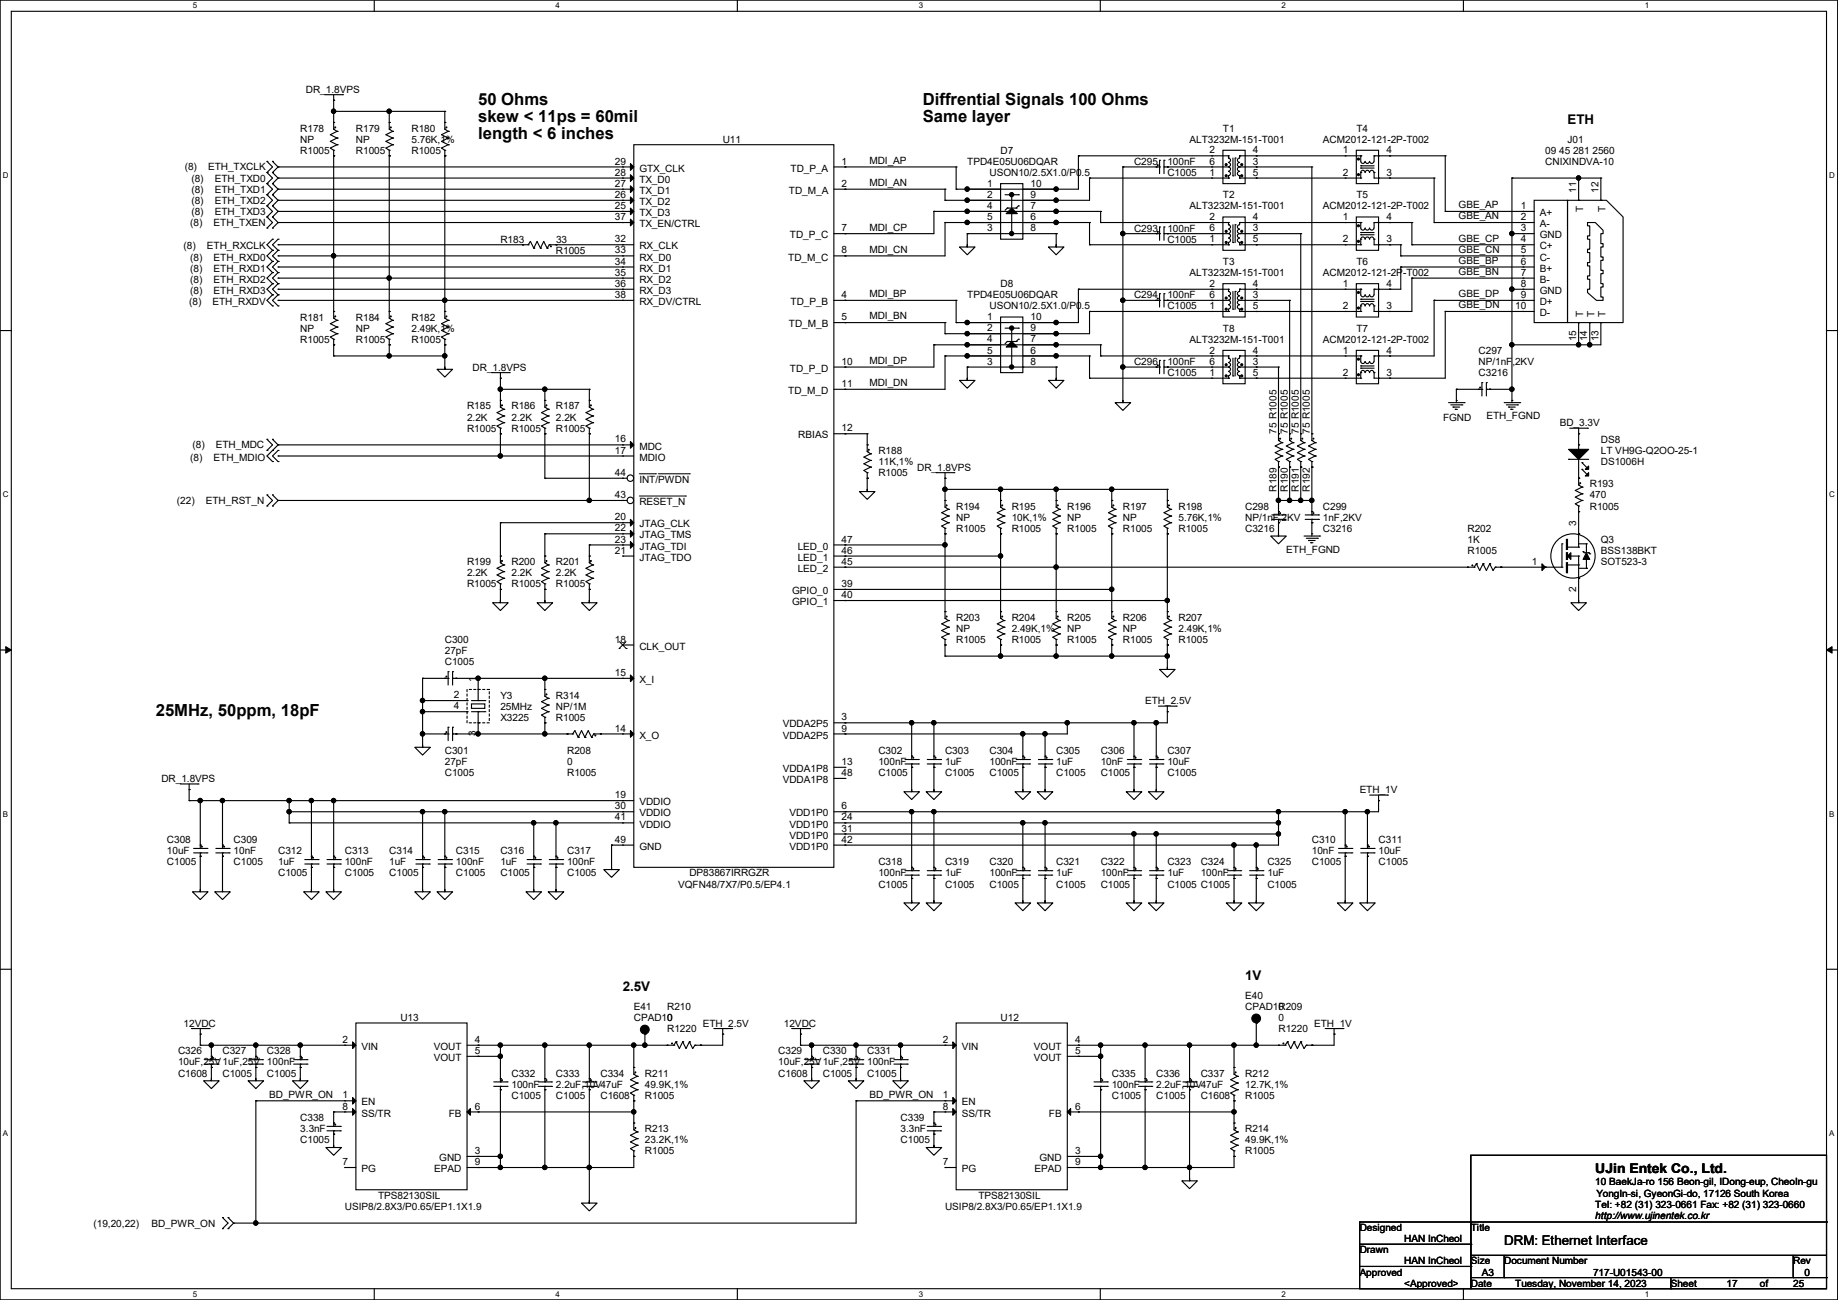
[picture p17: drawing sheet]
<svg xmlns="http://www.w3.org/2000/svg" width="420mm" height="297mm" viewBox="0 0 420 297" stroke-linecap="round" stroke-linejoin="round" font-family="sans-serif">
<defs><g id="words">
<g font-size="3.8">
<text x="109.3" y="23.9">50 Ohms</text>
<text x="210.9" y="23.9">Diffrential Signals 100 Ohms</text>
<text x="109.3" y="27.8">skew &lt; 11ps = 60mil</text>
<text x="210.9" y="27.8">Same layer</text>
<text x="109.3" y="31.8">length &lt; 6 inches</text>
<text x="35.6" y="163.6">25MHz, 50ppm, 18pF</text>
</g>
<g font-size="3">
<text x="358.2" y="28.3">ETH</text>
<text x="142.3" y="226.4">2.5V</text>
<text x="284.5" y="223.9">1V</text>
<text x="364.5" y="268.1">UJin Entek Co., Ltd.</text>
<text x="343.7" y="284.5">DRM: Ethernet Interface</text>
</g>
<g font-size="2.3">
<text x="69.9" y="21.2">DR_1.8VPS</text>
<text x="68.6" y="30.1">R178</text>
<text x="68.6" y="32.6">NP</text>
<text x="68.6" y="35.1">R1005</text>
<text x="81.3" y="30.1">R179</text>
<text x="81.3" y="32.6">NP</text>
<text x="81.3" y="35.1">R1005</text>
<text x="94" y="30.1">R180</text>
<text x="94" y="32.6">5.76K,1%</text>
<text x="94" y="35.1">R1005</text>
<text x="165.1" y="32.6">U11</text>
<text x="228.6" y="35.1">D7</text>
<text x="271.8" y="32.6">ALT3232M-151-T001</text>
<text x="276.4" y="35.1">2</text>
<text x="279.4" y="30.1">T1</text>
<text x="286.3" y="35.1">4</text>
<text x="302.3" y="32.6">ACM2012-121-2P-T002</text>
<text x="306.9" y="35.1">1</text>
<text x="309.9" y="30.1">T4</text>
<text x="316.8" y="35.1">4</text>
<text x="353.1" y="35.1">09 45 281 2560</text>
<text x="358.2" y="32.6">J01</text>
<text x="42.2" y="38.9">(8)</text>
<text x="43.7" y="41.5">(8)</text>
<text x="47.5" y="38.9">ETH_TXCLK</text>
<text x="49.1" y="41.5">ETH_TXD0</text>
<text x="140.5" y="40.1">28</text>
<text x="140.5" y="37.6">29</text>
<text x="146.1" y="41.7">TX_D0</text>
<text x="146.1" y="39.2">GTX_CLK</text>
<text x="180.6" y="39.2">TD_P_A</text>
<text x="192.3" y="37.6">1</text>
<text x="198.7" y="37.4">MDI_AP</text>
<text x="221" y="37.7">TPD4E05U06DQAR</text>
<text x="226.1" y="40.2">USON10/2.5X1.0/P0.5</text>
<text x="259.1" y="37.7">C295</text>
<text x="266.7" y="37.7">100nF</text>
<text x="266.7" y="40.2">C1005</text>
<text x="276.4" y="40.1">1</text>
<text x="276.4" y="37.6">6</text>
<text x="286.3" y="37.6">3</text>
<text x="286.3" y="40.1">5</text>
<text x="306.9" y="40.1">2</text>
<text x="316.8" y="40.1">3</text>
<text x="353.1" y="37.7">CNIXINDVA-10</text>
<text x="43.7" y="44">(8)</text>
<text x="43.7" y="46.6">(8)</text>
<text x="49.1" y="44">ETH_TXD1</text>
<text x="49.1" y="46.6">ETH_TXD2</text>
<text x="140.5" y="47.8">25</text>
<text x="140.5" y="45.2">26</text>
<text x="140.5" y="42.7">27</text>
<text x="146.1" y="46.8">TX_D2</text>
<text x="146.1" y="44.3">TX_D1</text>
<text x="180.3" y="44.3">TD_M_A</text>
<text x="192.3" y="42.7">2</text>
<text x="198.7" y="42.5">MDI_AN</text>
<text x="225.6" y="42.7">1</text>
<text x="225.6" y="45.2">2</text>
<text x="225.6" y="47.8">4</text>
<text x="235.5" y="47.8">7</text>
<text x="235.5" y="45.2">9</text>
<text x="235.5" y="42.7">10</text>
<text x="271.8" y="47.8">ALT3232M-151-T001</text>
<text x="279.4" y="45.3">T2</text>
<text x="302.3" y="47.8">ACM2012-121-2P-T002</text>
<text x="309.9" y="45.3">T5</text>
<text x="333.3" y="47.6">GBE_AP</text>
<text x="347.5" y="47.8">1</text>
<text x="360.2" y="44" transform="rotate(-90 360.2 44)">11</text>
<text x="365.2" y="44" transform="rotate(-90 365.2 44)">12</text>
<text x="43.5" y="51.6">(8)</text>
<text x="43.7" y="49.1">(8)</text>
<text x="48.8" y="51.6">ETH_TXEN</text>
<text x="49.1" y="49.1">ETH_TXD3</text>
<text x="140.5" y="50.3">37</text>
<text x="146.1" y="49.4">TX_D3</text>
<text x="146.1" y="51.9">TX_EN/CTRL</text>
<text x="192.3" y="52.8">7</text>
<text x="198.7" y="52.7">MDI_CP</text>
<text x="225.6" y="52.8">3</text>
<text x="225.6" y="50.3">5</text>
<text x="235.5" y="50.3">6</text>
<text x="235.5" y="52.8">8</text>
<text x="259.1" y="52.9">C293</text>
<text x="266.7" y="52.9">100nF</text>
<text x="276.4" y="50.3">2</text>
<text x="276.4" y="52.8">6</text>
<text x="286.3" y="52.8">3</text>
<text x="286.3" y="50.3">4</text>
<text x="306.9" y="50.3">1</text>
<text x="316.8" y="50.3">4</text>
<text x="333.3" y="50.1">GBE_AN</text>
<text x="347.5" y="50.3">2</text>
<text x="347.5" y="52.8">3</text>
<text x="351.8" y="49.4">A+</text>
<text x="351.8" y="51.9">A-</text>
<text x="361.8" y="48.4" transform="rotate(-90 361.8 48.4)">T</text>
<text x="366.9" y="48.4" transform="rotate(-90 366.9 48.4)">T</text>
<text x="42" y="57">(8)</text>
<text x="43.5" y="59.5">(8)</text>
<text x="47.3" y="57">ETH_RXCLK</text>
<text x="48.8" y="59.5">ETH_RXD0</text>
<text x="114.3" y="55.5">R183</text>
<text x="127" y="58">R1005</text>
<text x="127" y="55.5">33</text>
<text x="140.5" y="55.4">32</text>
<text x="140.5" y="57.9">33</text>
<text x="146.1" y="57">RX_CLK</text>
<text x="146.1" y="59.5">RX_D0</text>
<text x="180.1" y="59.5">TD_M_C</text>
<text x="180.5" y="54.4">TD_P_C</text>
<text x="192.3" y="57.9">8</text>
<text x="198.7" y="57.7">MDI_CN</text>
<text x="266.7" y="55.5">C1005</text>
<text x="276.4" y="55.4">1</text>
<text x="286.3" y="55.4">5</text>
<text x="306.9" y="55.4">2</text>
<text x="316.8" y="55.4">3</text>
<text x="333.3" y="55.2">GBE_CP</text>
<text x="333.3" y="57.7">GBE_CN</text>
<text x="347.5" y="55.4">4</text>
<text x="347.5" y="57.9">5</text>
<text x="351.8" y="57">C+</text>
<text x="351.8" y="59.5">C-</text>
<text x="351.8" y="54.4">GND</text>
<text x="43.5" y="62.1">(8)</text>
<text x="43.5" y="64.6">(8)</text>
<text x="48.8" y="62.1">ETH_RXD1</text>
<text x="48.8" y="64.6">ETH_RXD2</text>
<text x="140.5" y="60.5">34</text>
<text x="140.5" y="63">35</text>
<text x="140.5" y="65.5">36</text>
<text x="146.1" y="62.1">RX_D1</text>
<text x="146.1" y="64.6">RX_D2</text>
<text x="228.6" y="65.6">D8</text>
<text x="271.8" y="63.1">ALT3232M-151-T001</text>
<text x="276.4" y="65.5">2</text>
<text x="279.4" y="60.5">T3</text>
<text x="286.3" y="65.5">4</text>
<text x="302.3" y="63.1">ACM2012-121-2P-T002</text>
<text x="306.9" y="65.5">1</text>
<text x="309.9" y="60.5">T6</text>
<text x="316.8" y="65.5">4</text>
<text x="333.3" y="60.3">GBE_BP</text>
<text x="333.3" y="62.8">GBE_BN</text>
<text x="347.5" y="60.5">6</text>
<text x="347.5" y="63">7</text>
<text x="347.5" y="65.5">8</text>
<text x="351.8" y="62.1">B+</text>
<text x="351.8" y="64.6">B-</text>
<text x="43.2" y="69.7">(8)</text>
<text x="43.5" y="67.1">(8)</text>
<text x="48.6" y="69.7">ETH_RXDV</text>
<text x="48.8" y="67.1">ETH_RXD3</text>
<text x="140.5" y="68.1">38</text>
<text x="146.1" y="69.7">RX_DV/CTRL</text>
<text x="146.1" y="67.1">RX_D3</text>
<text x="180.6" y="69.7">TD_P_B</text>
<text x="192.3" y="68.1">4</text>
<text x="198.7" y="67.9">MDI_BP</text>
<text x="221" y="68.2">TPD4E05U06DQAR</text>
<text x="226.1" y="70.7">USON10/2.5X1.0/P0.5</text>
<text x="259.1" y="68.2">C294</text>
<text x="266.7" y="68.2">100nF</text>
<text x="266.7" y="70.7">C1005</text>
<text x="276.4" y="70.6">1</text>
<text x="276.4" y="68.1">6</text>
<text x="286.3" y="68.1">3</text>
<text x="286.3" y="70.6">5</text>
<text x="306.9" y="70.6">2</text>
<text x="316.8" y="70.6">3</text>
<text x="333.3" y="67.9">GBE_DP</text>
<text x="333.3" y="70.4">GBE_DN</text>
<text x="346.2" y="70.6">10</text>
<text x="347.5" y="68.1">9</text>
<text x="351.8" y="69.7">D+</text>
<text x="351.8" y="67.1">GND</text>
<text x="68.6" y="73.2">R181</text>
<text x="68.6" y="75.8">NP</text>
<text x="81.3" y="73.2">R184</text>
<text x="81.3" y="75.8">NP</text>
<text x="94" y="73.2">R182</text>
<text x="94" y="75.8">2.49K,1%</text>
<text x="180.3" y="74.8">TD_M_B</text>
<text x="192.3" y="73.2">5</text>
<text x="198.7" y="73">MDI_BN</text>
<text x="225.6" y="73.2">1</text>
<text x="225.6" y="75.7">2</text>
<text x="235.5" y="75.7">9</text>
<text x="235.5" y="73.2">10</text>
<text x="279.4" y="75.8">T8</text>
<text x="309.9" y="75.8">T7</text>
<text x="351.8" y="72.2">D-</text>
<text x="361.8" y="72.4" transform="rotate(-90 361.8 72.4)">T</text>
<text x="364.3" y="72.4" transform="rotate(-90 364.3 72.4)">T</text>
<text x="366.9" y="72.4" transform="rotate(-90 366.9 72.4)">T</text>
<text x="68.6" y="78.3">R1005</text>
<text x="81.3" y="78.3">R1005</text>
<text x="94" y="78.3">R1005</text>
<text x="192.3" y="83.3">10</text>
<text x="198.7" y="83.1">MDI_DP</text>
<text x="225.6" y="83.3">3</text>
<text x="225.6" y="78.2">4</text>
<text x="225.6" y="80.8">5</text>
<text x="235.5" y="80.8">6</text>
<text x="235.5" y="78.2">7</text>
<text x="235.5" y="83.3">8</text>
<text x="259.1" y="83.4">C296</text>
<text x="266.7" y="83.4">100nF</text>
<text x="271.8" y="78.3">ALT3232M-151-T001</text>
<text x="276.4" y="80.8">2</text>
<text x="276.4" y="83.3">6</text>
<text x="286.3" y="83.3">3</text>
<text x="286.3" y="80.8">4</text>
<text x="302.3" y="78.3">ACM2012-121-2P-T002</text>
<text x="306.9" y="80.8">1</text>
<text x="316.8" y="80.8">4</text>
<text x="337.9" y="80.9">C297</text>
<text x="337.9" y="83.4">NP/1nF,2KV</text>
<text x="360.2" y="78" transform="rotate(-90 360.2 78)">15</text>
<text x="362.7" y="78" transform="rotate(-90 362.7 78)">14</text>
<text x="365.2" y="78" transform="rotate(-90 365.2 78)">13</text>
<text x="108" y="84.7">DR_1.8VPS</text>
<text x="180.5" y="84.9">TD_P_D</text>
<text x="192.3" y="88.4">11</text>
<text x="198.7" y="88.2">MDI_DN</text>
<text x="266.7" y="85.9">C1005</text>
<text x="276.4" y="85.9">1</text>
<text x="286.3" y="85.9">5</text>
<text x="306.9" y="85.9">2</text>
<text x="316.8" y="85.9">3</text>
<text x="337.9" y="85.9">C3216</text>
<text x="106.7" y="93.6">R185</text>
<text x="116.9" y="93.6">R186</text>
<text x="127" y="93.6">R187</text>
<text x="180.1" y="90">TD_M_D</text>
<text x="339.6" y="95.8">ETH_FGND</text>
<text x="106.7" y="96.1">2.2K</text>
<text x="106.7" y="98.6">R1005</text>
<text x="116.9" y="96.1">2.2K</text>
<text x="116.9" y="98.6">R1005</text>
<text x="127" y="96.1">2.2K</text>
<text x="127" y="98.6">R1005</text>
<text x="140.5" y="101.1">16</text>
<text x="182.4" y="100.2">RBIAS</text>
<text x="192.3" y="98.6">12</text>
<text x="291.7" y="99.1" transform="rotate(-90 291.7 99.1)">75 R1005</text>
<text x="294.3" y="99.1" transform="rotate(-90 294.3 99.1)">75 R1005</text>
<text x="296.8" y="99.1" transform="rotate(-90 296.8 99.1)">75 R1005</text>
<text x="299.3" y="99.1" transform="rotate(-90 299.3 99.1)">75 R1005</text>
<text x="329.7" y="96.1">FGND</text>
<text x="356.4" y="97.4">BD_3.3V</text>
<text x="365.8" y="101.2">DS8</text>
<text x="43.5" y="105.2">(8)</text>
<text x="44" y="102.4">(8)</text>
<text x="48.8" y="105.2">ETH_MDIO</text>
<text x="49.3" y="102.4">ETH_MDC</text>
<text x="140.5" y="103.6">17</text>
<text x="146.1" y="102.7">MDC</text>
<text x="146.1" y="105.2">MDIO</text>
<text x="200.7" y="103.7">R188</text>
<text x="200.7" y="106.3">11K,1%</text>
<text x="209.6" y="107.5">DR_1.8VPS</text>
<text x="365.8" y="103.7">LT VH9G-Q2OO-25-1</text>
<text x="365.8" y="106.3">DS1006H</text>
<text x="140.5" y="113.8">43</text>
<text x="140.5" y="108.7">44</text>
<text x="146.1" y="110.3">INT/PWDN</text>
<text x="200.7" y="108.8">R1005</text>
<text x="291.7" y="112.3" transform="rotate(-90 291.7 112.3)">R189</text>
<text x="294.3" y="112.3" transform="rotate(-90 294.3 112.3)">R190</text>
<text x="296.8" y="112.3" transform="rotate(-90 296.8 112.3)">R191</text>
<text x="299.3" y="112.3" transform="rotate(-90 299.3 112.3)">R192</text>
<text x="363.3" y="111.3">R193</text>
<text x="363.3" y="113.9">470</text>
<text x="40.4" y="115.1">(22)</text>
<text x="47" y="115.1">ETH_RST_N</text>
<text x="140.5" y="118.9">20</text>
<text x="146.1" y="115.4">RESET_N</text>
<text x="218.5" y="116.4">R194</text>
<text x="218.5" y="119">NP</text>
<text x="231.2" y="116.4">R195</text>
<text x="231.2" y="119">10K,1%</text>
<text x="243.9" y="116.4">R196</text>
<text x="243.9" y="119">NP</text>
<text x="256.6" y="116.4">R197</text>
<text x="256.6" y="119">NP</text>
<text x="269.3" y="116.4">R198</text>
<text x="269.3" y="119">5.76K,1%</text>
<text x="284.5" y="116.4">C298</text>
<text x="284.5" y="119">NP/1nF,2KV</text>
<text x="302.3" y="116.4">C299</text>
<text x="302.3" y="119">1nF,2KV</text>
<text x="363.3" y="116.4">R1005</text>
<text x="140.5" y="121.4">22</text>
<text x="140.5" y="124">23</text>
<text x="146.1" y="120.5">JTAG_CLK</text>
<text x="146.1" y="123">JTAG_TMS</text>
<text x="146.1" y="125.6">JTAG_TDI</text>
<text x="182.3" y="125.6">LED_0</text>
<text x="192.3" y="124">47</text>
<text x="218.5" y="121.5">R1005</text>
<text x="231.2" y="121.5">R1005</text>
<text x="243.9" y="121.5">R1005</text>
<text x="256.6" y="121.5">R1005</text>
<text x="269.3" y="121.5">R1005</text>
<text x="284.5" y="121.5">C3216</text>
<text x="302.3" y="121.5">C3216</text>
<text x="335.3" y="121.5">R202</text>
<text x="335.3" y="124">1K</text>
<text x="360.2" y="120.2" transform="rotate(-90 360.2 120.2)">3</text>
<text x="365.8" y="124">Q3</text>
<text x="106.7" y="129.1">R199</text>
<text x="106.7" y="131.7">2.2K</text>
<text x="116.9" y="129.1">R200</text>
<text x="116.9" y="131.7">2.2K</text>
<text x="127" y="129.1">R201</text>
<text x="127" y="131.7">2.2K</text>
<text x="140.5" y="126.5">21</text>
<text x="146.1" y="128.1">JTAG_TDO</text>
<text x="182.3" y="130.6">LED_2</text>
<text x="182.3" y="128.1">LED_1</text>
<text x="192.3" y="129">45</text>
<text x="192.3" y="126.5">46</text>
<text x="293.9" y="126.3">ETH_FGND</text>
<text x="335.3" y="126.6">R1005</text>
<text x="350.1" y="129">1</text>
<text x="365.8" y="126.6">BSS138BKT</text>
<text x="365.8" y="129.1">SOT523-3</text>
<text x="106.7" y="134.2">R1005</text>
<text x="116.9" y="134.2">R1005</text>
<text x="127" y="134.2">R1005</text>
<text x="181" y="135.7">GPIO_0</text>
<text x="192.3" y="134.1">39</text>
<text x="192.3" y="136.7">40</text>
<text x="360.2" y="135.2" transform="rotate(-90 360.2 135.2)">2</text>
<text x="181" y="138.3">GPIO_1</text>
<text x="218.5" y="141.8">R203</text>
<text x="231.2" y="141.8">R204</text>
<text x="243.9" y="141.8">R205</text>
<text x="256.6" y="141.8">R206</text>
<text x="269.3" y="141.8">R207</text>
<text x="101.6" y="146.9">C300</text>
<text x="101.6" y="149.4">27pF</text>
<text x="140.5" y="146.8">18</text>
<text x="146.1" y="148.4">CLK_OUT</text>
<text x="218.5" y="144.4">NP</text>
<text x="218.5" y="146.9">R1005</text>
<text x="231.2" y="144.4">2.49K,1%</text>
<text x="231.2" y="146.9">R1005</text>
<text x="243.9" y="144.4">NP</text>
<text x="243.9" y="146.9">R1005</text>
<text x="256.6" y="144.4">NP</text>
<text x="256.6" y="146.9">R1005</text>
<text x="269.3" y="144.4">2.49K,1%</text>
<text x="269.3" y="146.9">R1005</text>
<text x="101.6" y="152">C1005</text>
<text x="108.7" y="155.7" transform="rotate(-90 108.7 155.7)">1</text>
<text x="140.5" y="154.4">15</text>
<text x="103.7" y="159.5">2</text>
<text x="114.3" y="159.6">Y3</text>
<text x="127" y="159.6">R314</text>
<text x="146.1" y="156">X_I</text>
<text x="261.7" y="160.9">ETH_2.5V</text>
<text x="103.7" y="162.1">4</text>
<text x="114.3" y="162.1">25MHz</text>
<text x="114.3" y="164.7">X3225</text>
<text x="127" y="162.1">NP/1M</text>
<text x="127" y="164.7">R1005</text>
<text x="140.5" y="167.1">14</text>
<text x="178.9" y="166.2">VDDA2P5</text>
<text x="192.3" y="164.6">3</text>
<text x="192.3" y="167.1">9</text>
<text x="101.6" y="172.3">C301</text>
<text x="108.7" y="168.2" transform="rotate(-90 108.7 168.2)">3</text>
<text x="129.6" y="172.3">R208</text>
<text x="146.1" y="168.7">X_O</text>
<text x="178.9" y="168.7">VDDA2P5</text>
<text x="200.7" y="172.3">C302</text>
<text x="215.9" y="172.3">C303</text>
<text x="226.1" y="172.3">C304</text>
<text x="241.3" y="172.3">C305</text>
<text x="251.5" y="172.3">C306</text>
<text x="266.7" y="172.3">C307</text>
<text x="36.9" y="178.6">DR_1.8VPS</text>
<text x="101.6" y="174.8">27pF</text>
<text x="101.6" y="177.4">C1005</text>
<text x="129.6" y="174.8">0</text>
<text x="129.6" y="177.4">R1005</text>
<text x="178.9" y="176.4">VDDA1P8</text>
<text x="178.9" y="178.9">VDDA1P8</text>
<text x="192.3" y="174.8">13</text>
<text x="192.3" y="177.3">48</text>
<text x="200.7" y="174.8">100nF</text>
<text x="200.7" y="177.4">C1005</text>
<text x="215.9" y="174.8">1uF</text>
<text x="215.9" y="177.4">C1005</text>
<text x="226.1" y="174.8">100nF</text>
<text x="226.1" y="177.4">C1005</text>
<text x="241.3" y="174.8">1uF</text>
<text x="241.3" y="177.4">C1005</text>
<text x="251.5" y="174.8">10nF</text>
<text x="251.5" y="177.4">C1005</text>
<text x="266.7" y="174.8">10uF</text>
<text x="266.7" y="177.4">C1005</text>
<text x="140.5" y="182.4">19</text>
<text x="140.5" y="184.9">30</text>
<text x="146.1" y="184">VDDIO</text>
<text x="192.3" y="184.9">6</text>
<text x="310.7" y="181.2">ETH_1V</text>
<text x="140.5" y="187.5">41</text>
<text x="146.1" y="186.5">VDDIO</text>
<text x="146.1" y="189.1">VDDIO</text>
<text x="180.4" y="186.5">VDD1P0</text>
<text x="180.4" y="189.1">VDD1P0</text>
<text x="180.4" y="191.6">VDD1P0</text>
<text x="192.3" y="187.5">24</text>
<text x="192.3" y="190">31</text>
<text x="38.1" y="192.6">C308</text>
<text x="38.1" y="195.2">10uF</text>
<text x="38.1" y="197.7">C1005</text>
<text x="53.4" y="192.6">C309</text>
<text x="53.4" y="195.2">10nF</text>
<text x="53.4" y="197.7">C1005</text>
<text x="63.5" y="195.2">C312</text>
<text x="63.5" y="197.7">1uF</text>
<text x="78.8" y="195.2">C313</text>
<text x="78.8" y="197.7">100nF</text>
<text x="88.9" y="195.2">C314</text>
<text x="88.9" y="197.7">1uF</text>
<text x="104.2" y="195.2">C315</text>
<text x="104.2" y="197.7">100nF</text>
<text x="114.3" y="195.2">C316</text>
<text x="114.3" y="197.7">1uF</text>
<text x="129.6" y="195.2">C317</text>
<text x="129.6" y="197.7">100nF</text>
<text x="140.5" y="192.5">49</text>
<text x="146.1" y="194.1">GND</text>
<text x="180.4" y="194.1">VDD1P0</text>
<text x="192.3" y="192.5">42</text>
<text x="200.7" y="197.7">C318</text>
<text x="215.9" y="197.7">C319</text>
<text x="226.1" y="197.7">C320</text>
<text x="241.3" y="197.7">C321</text>
<text x="251.5" y="197.7">C322</text>
<text x="266.7" y="197.7">C323</text>
<text x="274.4" y="197.7">C324</text>
<text x="289.6" y="197.7">C325</text>
<text x="299.8" y="192.6">C310</text>
<text x="299.8" y="195.2">10nF</text>
<text x="299.8" y="197.7">C1005</text>
<text x="315" y="192.6">C311</text>
<text x="315" y="195.2">10uF</text>
<text x="315" y="197.7">C1005</text>
<text x="63.5" y="200.2">C1005</text>
<text x="78.8" y="200.2">C1005</text>
<text x="88.9" y="200.2">C1005</text>
<text x="104.2" y="200.2">C1005</text>
<text x="114.3" y="200.2">C1005</text>
<text x="129.6" y="200.2">C1005</text>
<text x="155" y="202.8">VQFN48/7X7/P0.5/EP4.1</text>
<text x="157.5" y="200.2">DP83867IRRGZR</text>
<text x="200.7" y="200.2">100nF</text>
<text x="200.7" y="202.8">C1005</text>
<text x="215.9" y="200.2">1uF</text>
<text x="215.9" y="202.8">C1005</text>
<text x="226.1" y="200.2">100nF</text>
<text x="226.1" y="202.8">C1005</text>
<text x="241.3" y="200.2">1uF</text>
<text x="241.3" y="202.8">C1005</text>
<text x="251.5" y="200.2">100nF</text>
<text x="251.5" y="202.8">C1005</text>
<text x="266.7" y="200.2">1uF</text>
<text x="266.7" y="202.8">C1005 C1005</text>
<text x="274.4" y="200.2">100nF</text>
<text x="289.6" y="200.2">1uF</text>
<text x="289.6" y="202.8">C1005</text>
<text x="91.5" y="233.3">U13</text>
<text x="144.8" y="230.7">E41</text>
<text x="144.8" y="233.3">CPAD10</text>
<text x="152.4" y="230.7">R210</text>
<text x="152.4" y="233.3">0</text>
<text x="228.6" y="233.3">U12</text>
<text x="284.5" y="228.2">E40</text>
<text x="284.5" y="230.7">CPAD10</text>
<text x="292.1" y="230.7">R209</text>
<text x="292.1" y="233.3">0</text>
<text x="42" y="234.5">12VDC</text>
<text x="78.3" y="238.3">2</text>
<text x="82.6" y="239.9">VIN</text>
<text x="99.1" y="239.9">VOUT</text>
<text x="108.5" y="238.3">4</text>
<text x="152.4" y="235.8">R1220</text>
<text x="160.6" y="234.5">ETH_2.5V</text>
<text x="179.1" y="234.5">12VDC</text>
<text x="215.4" y="238.3">2</text>
<text x="219.8" y="239.9">VIN</text>
<text x="236.3" y="239.9">VOUT</text>
<text x="245.7" y="238.3">4</text>
<text x="292.1" y="235.8">R1220</text>
<text x="300.3" y="234.5">ETH_1V</text>
<text x="40.7" y="240.9">C326</text>
<text x="40.7" y="243.4">10uF,25V1uF,25V 100nF</text>
<text x="40.7" y="246">C1608</text>
<text x="50.8" y="240.9">C327</text>
<text x="50.8" y="246">C1005</text>
<text x="61" y="240.9">C328</text>
<text x="61" y="246">C1005</text>
<text x="99.1" y="242.4">VOUT</text>
<text x="108.5" y="240.8">5</text>
<text x="116.9" y="246">C332</text>
<text x="127" y="246">C333</text>
<text x="137.2" y="246">C334</text>
<text x="147.4" y="246">R211</text>
<text x="177.8" y="240.9">C329</text>
<text x="177.8" y="243.4">10uF,25V1uF,25V 100nF</text>
<text x="177.8" y="246">C1608</text>
<text x="188" y="240.9">C330</text>
<text x="188" y="246">C1005</text>
<text x="198.2" y="240.9">C331</text>
<text x="198.2" y="246">C1005</text>
<text x="236.3" y="242.4">VOUT</text>
<text x="245.7" y="240.8">5</text>
<text x="254" y="246">C335</text>
<text x="264.2" y="246">C336</text>
<text x="274.4" y="246">C337</text>
<text x="284.5" y="246">R212</text>
<text x="61.5" y="250.8">BD_PWR_ON</text>
<text x="78.3" y="251">1</text>
<text x="116.9" y="248.5">100nF</text>
<text x="116.9" y="251">C1005</text>
<text x="127" y="248.5">2.2uF,10V47uF</text>
<text x="127" y="251">C1005</text>
<text x="137.2" y="251">C1608</text>
<text x="147.4" y="248.5">49.9K,1%</text>
<text x="147.4" y="251">R1005</text>
<text x="198.7" y="250.8">BD_PWR_ON</text>
<text x="215.4" y="251">1</text>
<text x="254" y="248.5">100nF</text>
<text x="254" y="251">C1005</text>
<text x="264.2" y="248.5">2.2uF,10V47uF</text>
<text x="264.2" y="251">C1005</text>
<text x="274.4" y="251">C1608</text>
<text x="284.5" y="248.5">12.7K,1%</text>
<text x="284.5" y="251">R1005</text>
<text x="68.6" y="256.1">C338</text>
<text x="78.3" y="253.5">8</text>
<text x="82.6" y="252.6">EN</text>
<text x="82.6" y="255.1">SS/TR</text>
<text x="102.5" y="255.1">FB</text>
<text x="108.5" y="253.5">6</text>
<text x="205.8" y="256.1">C339</text>
<text x="215.4" y="253.5">8</text>
<text x="219.8" y="252.6">EN</text>
<text x="219.8" y="255.1">SS/TR</text>
<text x="239.7" y="255.1">FB</text>
<text x="245.7" y="253.5">6</text>
<text x="68.6" y="258.7">3.3nF</text>
<text x="68.6" y="261.2">C1005</text>
<text x="108.5" y="263.7">3</text>
<text x="147.4" y="258.7">R213</text>
<text x="147.4" y="261.2">23.2K,1%</text>
<text x="147.4" y="263.7">R1005</text>
<text x="205.8" y="258.7">3.3nF</text>
<text x="205.8" y="261.2">C1005</text>
<text x="245.7" y="263.7">3</text>
<text x="284.5" y="258.7">R214</text>
<text x="284.5" y="261.2">49.9K,1%</text>
<text x="284.5" y="263.7">R1005</text>
<text x="78.3" y="266.2">7</text>
<text x="82.6" y="267.8">PG</text>
<text x="99.2" y="267.8">EPAD</text>
<text x="100.4" y="265.3">GND</text>
<text x="108.5" y="266.2">9</text>
<text x="215.4" y="266.2">7</text>
<text x="219.8" y="267.8">PG</text>
<text x="236.4" y="267.8">EPAD</text>
<text x="237.5" y="265.3">GND</text>
<text x="245.7" y="266.2">9</text>
<text x="86.4" y="273.9">TPS82130SIL</text>
<text x="223.6" y="273.9">TPS82130SIL</text>
<text x="364.5" y="270.8">10 BaekJa-ro 156 Beon-gil, IDong-eup, CheoIn-gu</text>
<text x="364.5" y="275.9">Tel: +82 (31) 323-0661 Fax: +82 (31) 323-0660</text>
<text x="364.8" y="273.4">YongIn-si, GyeonGi-do, 17126 South Korea</text>
<text x="21.4" y="280.2">(19,20,22)</text>
<text x="34.6" y="280.2">BD_PWR_ON</text>
<text x="78.8" y="276.4">USIP8/2.8X3/P0.65/EP1.1X1.9</text>
<text x="215.9" y="276.4">USIP8/2.8X3/P0.65/EP1.1X1.9</text>
<text x="310.7" y="281.3">Designed</text>
<text x="336.1" y="281.3">Title</text>
<text x="364.5" y="278.5">http://www.ujinentek.co.kr</text>
<text x="310.7" y="286.3">Drawn</text>
<text x="320.8" y="283.8">HAN InCheol</text>
<text x="310.7" y="291.4">Approved</text>
<text x="320.8" y="294">&lt;Approved&gt;</text>
<text x="320.8" y="288.9">HAN InCheol</text>
<text x="336.1" y="288.9">Size</text>
<text x="336.1" y="294">Date</text>
<text x="338.6" y="291.4">A3</text>
<text x="343.7" y="288.9">Document Number</text>
<text x="346.2" y="294">Tuesday, November 14, 2023</text>
<text x="364" y="291.4">717-U01543-00</text>
<text x="381.8" y="294">Sheet</text>
<text x="394.5" y="294">17</text>
<text x="402.1" y="294">of</text>
<text x="409.7" y="288.9">Rev</text>
<text x="409.7" y="294">25</text>
<text x="412.3" y="291.4">0</text>
</g>
<g font-size="1.8">
<text x="44" y="1.9">5</text>
<text x="127" y="1.9">4</text>
<text x="209.9" y="1.9">3</text>
<text x="292.9" y="1.9">2</text>
<text x="375.8" y="1.9">1</text>
<text x=".7" y="40.6">D</text>
<text x="418" y="40.6">D</text>
<text x=".7" y="113.6">C</text>
<text x="418" y="113.6">C</text>
<text x=".7" y="186.6">B</text>
<text x="418" y="186.6">B</text>
<text x=".7" y="259.5">A</text>
<text x="418" y="259.5">A</text>
<text x="44" y="296.3">5</text>
<text x="127" y="296.3">4</text>
<text x="209.9" y="296.3">3</text>
<text x="292.9" y="296.3">2</text>
<text x="375.8" y="296.3">1</text>
</g>
</g></defs>
<path d="M0 0h419.9v297h-419.9zM2.6 2.6h414.8v291.8h-414.8z" fill="none" stroke="#000" stroke-width=".25"/>
<g fill="#fff">
<path d="M44 .3h1v2h-1z"/>
<path d="M44 294.7h1v2h-1z"/>
</g>
<path d="M85.5 0v2.6M85.5 294.4v2.6" fill="none" stroke="#000" stroke-width=".25"/>
<g fill="#fff">
<path d="M127 .3h.9v2h-.9z"/>
<path d="M127 294.7h.9v2h-.9z"/>
</g>
<path d="M168.5 0v2.6M168.5 294.4v2.6" fill="none" stroke="#000" stroke-width=".25"/>
<g fill="#fff">
<path d="M209.9 .3h1v2h-1z"/>
<path d="M209.9 294.7h1v2h-1z"/>
</g>
<path d="M251.4 0v2.6M251.4 294.4v2.6" fill="none" stroke="#000" stroke-width=".25"/>
<g fill="#fff">
<path d="M292.9 .3h.9v2h-.9z"/>
<path d="M292.9 294.7h.9v2h-.9z"/>
</g>
<path d="M334.4 0v2.6M334.4 294.4v2.6" fill="none" stroke="#000" stroke-width=".25"/>
<g fill="#fff">
<path d="M375.8 .3h1v2h-1z"/>
<path d="M375.8 294.7h1v2h-1z"/>
<path d="M.7 39h1.2v2h-1.2z"/>
<path d="M418 39h1.3v2h-1.3z"/>
<path d="M.7 112h1.2v2h-1.2z"/>
<path d="M418 112h1.3v2h-1.3z"/>
</g>
<path d="M0 75.5h2.6M417.4 75.5h2.5" fill="none" stroke="#000" stroke-width=".25"/>
<g fill="#fff">
<path d="M.7 185h1.2v1.9h-1.2z"/>
<path d="M418 185h1.2v1.9h-1.2z"/>
</g>
<path d="M0 148.5h2.6M417.4 148.5h2.5" fill="none" stroke="#000" stroke-width=".25"/>
<path d="M1.3 147.7l1.3 .8-1.3 .7zM417.4 148.5l1.2-.8v1.5z" fill="#000" stroke="#000" stroke-width=".23"/>
<g fill="#fff">
<path d="M.7 257.9h1.2v2h-1.2z"/>
<path d="M418 257.9h1.2v2h-1.2z"/>
</g>
<g fill="none" stroke="#000" stroke-width=".25">
<path d="M61 39.4h.1M61 36.9h.1M61 36.9l1.3 1.2-1.3 1.3M61 39.4l1.3 1.3-1.3 1.3M62.3 36.9h.1M62.3 39.4h.1M62.3 36.9l1.2 1.2-1.2 1.3M62.3 39.4l1.2 1.3-1.2 1.3M74.2 21.6h4.1M76.2 22.9h.1M76.2 29.5h.1M76.2 35.6h.1"/>
<path d="M76.2 34.3h.1M76.2 28h.1M76.2 21.6v1.3M76.2 28v1.5M76.2 34.3v1.3M76.2 29.5l.8 .5M77 33.1h.1M77 30h.1M77 31.5h.1M77 31.5l-1.5 .8 1.5 .8M77 30l-1.5 .8 1.5 .7M77 33.1l-1.5 .7 .7 .5"/>
<path d="M78.3 21.6h.1M101.6 29.5h.1M101.6 35.6h.1M101.6 34.3h.1M101.6 28h.1M101.6 28v1.5M101.6 34.3v1.3M101.6 29.5l.8 .5M102.4 33.1h.1M102.4 30h.1M102.4 31.5h.1M102.4 31.5l-1.5 .8 1.5 .8"/>
<path d="M102.4 30l-1.5 .8 1.5 .7M102.4 33.1l-1.5 .7 .7 .5M142.3 38.1h.1M142.3 38.1h2.5M144.8 33.1h45.7v165.1h-45.7zM190.5 38.1h2.6M193.1 38.1h.1M264.2 38.1h.1M264.2 38.1h.8M265 38.1h.1M265 36.6h.1M265 36.6v3.1"/>
<path d="M266 36.6h.1M266 38.1h.1M266 38.1h.7M266 36.6v3.1M266.7 38.1h.1M307.4 35.6h.1M307.4 35.6h3.5M309.9 34.3h5.1v7.7h-5.1zM310.9 38.4h.1M310.9 35.6h.1M310.9 37.9h.1M310.9 39.4h.1"/>
<path d="M310.9 35.6v1.3a.49 .49 0 0 0 .5 .4 .49 .49 0 0 0 .5-.4M310.9 38.4h3.1M310.9 37.9h3.1M310.9 39.4v1.3M311.9 39.4a.49 .49 0 0 0-.5-.5 .49 .49 0 0 0-.5 .5M312.9 36.9a.49 .49 0 0 1-.5 .4 .49 .49 0 0 1-.4-.4M312.9 39.4a.49 .49 0 0 0-.5-.5 .49 .49 0 0 0-.4 .5M313.9 39.4a.49 .49 0 0 0-.4-.5 .49 .49 0 0 0-.5 .5M314 35.6h.1M314 39.4h.1M314 35.6l-.1 1.3a.49 .49 0 0 1-.4 .4 .49 .49 0 0 1-.5-.4M314 35.6h3.5"/>
<path d="M314 39.4v1.3h3.5M315 35.6h.1M317.5 35.6h.1M61 42h.1M61 44.5h.1M61 47h.1M61 49.6h.1M61 52.1h.1M61 42l1.3 1.2-1.3 1.3M61 44.5l1.3 1.3-1.3 1.2M61 47l1.3 1.3-1.3 1.3M61 49.6l1.3 1.2-1.3 1.3"/>
<path d="M62.3 42h.1M62.3 44.5h.1M62.3 47h.1M62.3 49.6h.1M62.3 52.1h.1M62.3 54.7h.1M62.3 57.2h.1M62.3 59.7h.1M62.3 42l1.2 1.2-1.2 1.3M62.3 44.5l1.2 1.3-1.2 1.2M62.3 47l1.2 1.3-1.2 1.3M62.3 49.6l1.2 1.2-1.2 1.3"/>
<path d="M62.3 54.7l-1.3 1.2 1.3 1.3M62.3 57.2l-1.3 1.3 1.3 1.2M62.3 59.7l-1.3 1.3 1.3 1.3M63.5 54.7h.1M63.5 57.2h.1M63.5 59.7h.1M63.5 54.7l-1.2 1.2 1.2 1.3M63.5 57.2l-1.2 1.3 1.2 1.2M63.5 59.7l-1.2 1.3 1.2 1.3M119.4 55.9h.1M119.4 55.9h1.3M120.7 55.9h.1"/>
<path d="M120.7 55.9l.5-.7 .8 1.5M122 56.7h.1M122 56.7l.7-1.5 .8 1.5M123.5 56.7h.1M123.5 56.7l.7-1.5 .8 1.5M125 56.7h.1M125.5 55.9h.1M125.5 55.9h1.5M125.5 55.9l-.5 .8M127 55.9h.1M142.3 48.3h.1M142.3 45.8h.1"/>
<path d="M142.3 43.2h.1M142.3 40.7h.1M142.3 55.9h.1M142.3 50.8h.1M142.3 55.9h2.5M142.3 40.7h2.5M142.3 43.2h2.5M142.3 48.3h2.5M142.3 45.8h2.5M142.3 50.8h2.5M190.5 43.2h2.6M190.5 53.4h2.6"/>
<path d="M190.5 58.5h2.6M193.1 43.2h.1M193.1 53.4h.1M193.1 58.5h.1M219.2 56.4h1.8v-.5v.5h1.8l-1.8 1.8zM239.6 56.4h1.7v-.5v.5h1.8l-1.8 1.8zM307.4 40.7h.1M307.4 40.7h3.5M310.9 40.7h.1M315 40.7h.1M317.5 40.7h.1M62.3 62.3h.1"/>
<path d="M62.3 64.8h.1M62.3 67.4h.1M62.3 69.9h.1M62.3 62.3l-1.3 1.2 1.3 1.3M62.3 64.8l-1.3 1.3 1.3 1.3M62.3 67.4l-1.3 1.2 1.3 1.3M63.5 62.3h.1M63.5 64.8h.1M63.5 67.4h.1M63.5 69.9h.1M63.5 62.3l-1.2 1.2 1.2 1.3M63.5 64.8l-1.2 1.3 1.2 1.3"/>
<path d="M63.5 67.4l-1.2 1.2 1.2 1.3M88.9 72.7h.1M88.9 78.8h.1M88.9 77.5h.1M88.9 71.2h.1M88.9 71.2v1.5M88.9 77.5v1.3M88.9 72.7l.8 .5M89.7 76.2h.1M89.7 73.2h.1M89.7 74.7h.1M89.7 74.7l-1.5 .8 1.5 .7"/>
<path d="M89.7 73.2l-1.5 .8 1.5 .7M89.7 76.2l-1.5 .8 .7 .5M142.3 68.6h.1M142.3 68.6h2.5M190.5 73.7h2.6M190.5 68.6h2.6M193.1 68.6h.1M193.1 73.7h.1M221 73.7h.1M221 76.2h.1M221 78.8h.1M221 73.7h7.6"/>
<path d="M221 76.2h7.6M221 78.8h7.6M228.6 72.4h5.1v12.7h-5.1zM229.7 75h3M230.2 78h.1M230.2 78h2M230.2 78l-.5 .5M231.2 75v8.9M232.2 78h.1M232.7 75h.1M232.7 77.5h.1M232.7 77.5l-.5 .5"/>
<path d="M233.7 73.7h7.6M233.7 76.2h7.6M233.7 78.8h7.6M241.3 78.8h.1M241.3 76.2h.1M241.3 73.7h.1M307.4 66.1h.1M307.4 71.2h.1M307.4 66.1h3.5M307.4 71.2h3.5M309.9 64.8h5.1v7.6h-5.1zM310.9 68.9h.1"/>
<path d="M310.9 66.1h.1M310.9 71.2h.1M310.9 68.4h.1M310.9 69.9h.1M310.9 66.1v1.3a.49 .49 0 0 0 .5 .4 .49 .49 0 0 0 .5-.5M310.9 69.9v1.3M310.9 68.9h3.1M310.9 68.4h3.1M311.9 69.9a.49 .49 0 0 0-.5-.5 .49 .49 0 0 0-.5 .5M312.9 67.3a.49 .49 0 0 1-.5 .5 .49 .49 0 0 1-.4-.4M312.9 69.9a.49 .49 0 0 0-.5-.5 .49 .49 0 0 0-.4 .5M313.9 69.9a.49 .49 0 0 0-.4-.5 .49 .49 0 0 0-.5 .5"/>
<path d="M314 66.1h.1M314 69.9h.1M314 66.1l-.1 1.2a.49 .49 0 0 1-.4 .5 .49 .49 0 0 1-.5-.4M314 69.9v1.3h3.5M314 66.1h3.5M315 66.1h.1M315 71.2h.1M317.5 71.2h.1M317.5 66.1h.1M99.9 84.4h1.7v-.5v.5h1.8l-1.8 1.7zM112.3 85.1h4.1M114.3 86.4h.1"/>
<path d="M114.3 85.1v1.3M116.4 85.1h.1M190.5 88.9h2.6M190.5 83.9h2.6M190.5 99.1h2.6M193.1 83.9h.1M193.1 88.9h.1M193.1 99.1h.1M219.2 86.9h1.8v-.5v.5h1.8l-1.8 1.8zM221 83.9h.1M221 81.3h.1M221 83.9h20.3"/>
<path d="M221 81.3h7.6M231.2 83.9h.1M233.7 83.9h.1M233.7 81.3h7.6M239.6 86.9h1.7v-.5v.5h1.8l-1.8 1.8zM241.3 81.3h.1M241.3 83.9h.1M254.8 92h1.8v-.5v.5h1.8l-1.8 1.8zM331 92h3.6M331.5 92.5h2.6M332 93h.1M332 93h1.5"/>
<path d="M332.5 93.5h.1M332.5 93.5h.5M332.8 91.5h.1M332.8 91.5v.5M334.1 92.5h.1M334.6 92h.1M337.9 88.9h.1M337.9 88.9h.7M338.6 88.9h.1M338.6 87.4h.1M338.6 87.4v3.1M339.6 87.4h.1"/>
<path d="M339.6 88.9h.1M339.6 88.9h.8M339.6 87.4v3.1M340.4 88.9h.1M343.7 92h3.6M344.2 92.5h2.6M344.7 93h.1M344.7 93h1.5M345.2 93.5h.1M345.2 93.5h.5M345.5 91.5h.1M345.5 91.5v.5"/>
<path d="M346.8 92.5h.1M347.3 92h.1M358.7 97.8h4.1M360.7 99.1h.1M360.7 97.8v1.3M362.8 97.8h.1M61 102.9h.1M61 100.4h.1M61 115.6h.1M61 113.1h.1M61 100.4l1.3 1.2-1.3 1.3M61 113.1l1.3 1.2-1.3 1.3"/>
<path d="M62.3 100.4h.1M62.3 102.9h.1M62.3 105.5h.1M62.3 113.1h.1M62.3 115.6h.1M62.3 100.4l1.2 1.2-2.5 2.6 1.3 1.3M62.3 113.1l1.2 1.2-1.2 1.3M63.5 102.9h.1M63.5 105.5h.1M63.5 102.9l-1.2 1.3 1.2 1.3M142.3 101.6h.1M142.3 104.2h.1"/>
<path d="M142.3 119.4h.1M142.3 101.6h2.5M142.3 104.2h2.5M142.3 119.4h2.5M196.4 112.3h1.8v-.5v.5h1.7l-1.7 1.8zM198.2 103.2h.1M198.2 109.3h.1M198.2 108h.1M198.2 101.6h.1M198.2 101.6v1.6M198.2 108v1.3M198.2 103.2l.7 .5"/>
<path d="M198.9 106.7h.1M198.9 103.7h.1M198.9 105.2h.1M198.9 105.2l-1.5 .8 1.5 .7M198.9 103.7l-1.5 .7 1.5 .8M198.9 106.7l-1.5 .8 .8 .5M213.9 108h4.1M215.9 109.3h.1M215.9 108v1.3M218 108h.1M228.6 115.9h.1M228.6 114.3h.1"/>
<path d="M228.6 114.3v1.6M228.6 115.9l.8 .5M229.4 119.4h.1M229.4 116.4h.1M229.4 117.9h.1M229.4 117.9l-1.5 .8 1.5 .7M229.4 116.4l-1.5 .7 1.5 .8M229.4 119.4l-1.5 .8 .7 .5M254 115.9h.1M254 114.3h.1M254 114.3v1.6M254 115.9l.8 .5"/>
<path d="M254.8 119.4h.1M254.8 116.4h.1M254.8 117.9h.1M254.8 117.9l-1.5 .8 1.5 .7M254.8 116.4l-1.5 .7 1.5 .8M254.8 119.4l-1.5 .8 .7 .5M358.4 104.9h.1M358.4 104.9h4.6M360.7 109.3h.1M360.7 101.6h.1M360.7 101.6v7.7M361.5 105.7h.1"/>
<path d="M361.5 107.2h.1M361.5 105.7l1.3 1.3M361.5 107.2l1.3 1.3M112.6 137.7h1.7v-.5v.5h1.8l-1.8 1.8zM114.3 128.6h.1M114.3 134.7h.1M114.3 133.4h.1M114.3 127h.1M114.3 127v1.6M114.3 133.4v1.3M114.3 128.6l.8 .5M115.1 132.1h.1"/>
<path d="M115.1 129.1h.1M115.1 130.6h.1M115.1 130.6l-1.5 .8 1.5 .7M115.1 129.1l-1.5 .7 1.5 .8M115.1 132.1l-1.5 .8 .7 .5M122.7 137.7h1.8v-.5v.5h1.8l-1.8 1.8zM132.9 137.7h1.8v-.5v.5h1.7l-1.7 1.8zM134.7 128.6h.1M134.7 134.7h.1M134.7 133.4h.1M134.7 127h.1M134.7 127v1.6"/>
<path d="M134.7 133.4v1.3M134.7 128.6l.7 .5M135.4 132.1h.1M135.4 129.1h.1M135.4 130.6h.1M135.4 130.6l-1.5 .8 1.5 .7M135.4 129.1l-1.5 .7 1.5 .8M135.4 132.1l-1.5 .8 .8 .5M142.3 127h.1M142.3 122h.1M142.3 124.5h.1M142.3 127h2.5"/>
<path d="M142.3 122h2.5M142.3 124.5h2.5M190.5 134.7h2.6M190.5 137.2h2.6M193.1 134.7h.1M193.1 137.2h.1M215.9 139.7h.1M215.9 139.7v1.6M228.6 122h.1M228.6 120.7h.1M228.6 120.7v1.3M241.3 139.7h.1"/>
<path d="M241.3 139.7v1.6M254 122h.1M254 120.7h.1M254 120.7v1.3M266.7 139.7h.1M266.7 139.7v1.6M290.4 122.5h1.7v-.5v.5h1.8l-1.8 1.7zM298 122.5h3.5M298.5 123h2.5M299 123.5h.1M299 123.5h1.5M299.5 124h.1"/>
<path d="M299.5 124h.5M299.8 122h.1M299.8 122v.5M301 123h.1M301.5 122.5h.1M335.3 129.6h.1M335.3 129.6h1.5M336.8 129.6h.1M337.4 128.8h.1M337.4 128.8l.7 1.5 .8-1.5M337.4 128.8l-.6 .8M338.9 128.8h.1"/>
<path d="M338.9 128.8l.7 1.5 .8-1.5M340.4 128.8h.1M340.4 128.8l.8 1.5 .5-.7M341.7 129.6h.1M341.7 129.6h1.2M342.9 129.6h.1M358.9 137.7h1.8v-.5v.5h1.8l-1.8 1.8zM142.3 155h.1M142.3 147.4h.1M142.3 155h2.5M142.3 147.4h2.5M215.9 141.3h.1"/>
<path d="M215.9 147.4h.1M215.9 146.1h.1M215.9 146.1v1.3M215.9 141.3l.8 .5M216.7 144.8h.1M216.7 141.8h.1M216.7 143.3h.1M216.7 143.3l-1.5 .8 1.5 .7M216.7 141.8l-1.5 .7 1.5 .8M216.7 144.8l-1.5 .8 .7 .5M241.3 141.3h.1M241.3 147.4h.1"/>
<path d="M241.3 146.1h.1M241.3 146.1v1.3M241.3 141.3l.8 .5M242.1 144.8h.1M242.1 141.8h.1M242.1 143.3h.1M242.1 143.3l-1.5 .8 1.5 .7M242.1 141.8l-1.5 .7 1.5 .8M242.1 144.8l-1.5 .8 .7 .5M265 153h1.7v-.6v.6h1.8l-1.8 1.7zM266.7 141.3h.1M266.7 147.4h.1"/>
<path d="M266.7 146.1h.1M266.7 146.1v1.3M266.7 141.3l.8 .5M267.5 144.8h.1M267.5 141.8h.1M267.5 143.3h.1M267.5 144.8l-1.5 .8 .7 .5M267.5 143.3l-1.5 .8 1.5 .7M267.5 141.8l-1.5 .7 1.5 .8M41.2 179.1h4.1M43.2 179.1v1.3M45.3 179.1h.1"/>
<path d="M94.8 170.7h1.8v-.5v.5h1.7l-1.7 1.8zM142.3 167.7h.1M142.3 167.7h2.5M190.5 165.1h2.6M190.5 167.7h2.6M190.5 175.3h2.6M193.1 165.1h.1M193.1 167.7h.1M193.1 175.3h.1M232.2 174.5h3M232.2 173.5h3M233.7 173.5h.1"/>
<path d="M233.7 174.5h.1M233.7 172.8h.1M233.7 175.3h.1M233.7 172.8v.7M233.7 174.5v.8M235.2 174.5h.1M235.2 173.5h.1M264.7 161.3h4.1M266.7 162.6h.1M266.7 161.3v1.3M268.8 161.3h.1M43.2 180.4h.1"/>
<path d="M44.2 194.9h3.1M44.2 193.8h3.1M45.8 193.8h.1M45.8 194.9h.1M45.8 193.1h.1M45.8 195.6h.1M45.8 193.1v.7M45.8 194.9v.7M47.3 194.9h.1M47.3 193.8h.1M74.7 197.4h3.1M74.7 196.4h3.1"/>
<path d="M76.2 196.4h.1M76.2 197.4h.1M76.2 195.6h.1M76.2 198.2h.1M76.2 195.6v.8M76.2 197.4v.8M77.8 197.4h.1M77.8 196.4h.1M100.1 197.4h3.1M100.1 196.4h3.1M101.6 196.4h.1M101.6 197.4h.1"/>
<path d="M101.6 195.6h.1M101.6 198.2h.1M101.6 195.6v.8M101.6 197.4v.8M103.2 197.4h.1M103.2 196.4h.1M125.5 197.4h3.1M125.5 196.4h3.1M127 196.4h.1M127 197.4h.1M127 195.6h.1M127 198.2h.1"/>
<path d="M127 195.6v.8M127 197.4v.8M128.6 197.4h.1M128.6 196.4h.1M138 198.7h1.7v-.5v.5h1.8l-1.8 1.7zM142.3 182.9h.1M142.3 185.5h.1M142.3 188h.1M142.3 185.5h2.5M142.3 182.9h2.5M142.3 188h2.5M190.5 185.5h2.6"/>
<path d="M190.5 188h2.6M190.5 190.5h2.6M190.5 193.1h2.6M193.1 185.5h.1M193.1 188h.1M193.1 190.5h.1M193.1 193.1h.1M206.5 180.9h1.8v-.5v.5h1.8l-1.8 1.8zM206.8 199.9h3M206.8 198.9h3M208.3 198.9h.1M208.3 199.9h.1"/>
<path d="M208.3 198.2h.1M208.3 198.2v.7M208.3 199.9v.8M209.8 199.9h.1M209.8 198.9h.1M211.6 180.9h1.8v-.5v.5h1.8l-1.8 1.8zM231.9 180.9h1.8v-.5v.5h1.8l-1.8 1.8zM232.2 199.9h3M232.2 198.9h3M233.7 198.9h.1M233.7 199.9h.1M233.7 198.2h.1"/>
<path d="M233.7 198.2v.7M233.7 199.9v.8M235.2 199.9h.1M235.2 198.9h.1M237 180.9h1.8v-.5v.5h1.8l-1.8 1.8zM257.3 180.9h1.8v-.5v.5h1.8l-1.8 1.8zM257.6 199.9h3M257.6 198.9h3M259.1 198.9h.1M259.1 199.9h.1M259.1 198.2h.1M259.1 198.2v.7"/>
<path d="M259.1 199.9v.8M260.6 199.9h.1M260.6 198.9h.1M262.4 180.9h1.8v-.5v.5h1.8l-1.8 1.8zM280.5 199.9h3M280.5 198.9h3M282 198.9h.1M282 199.9h.1M282 198.2h.1M282 198.2v.7M282 199.9v.8M283.5 199.9h.1"/>
<path d="M283.5 198.9h.1M305.9 194.9h3M305.9 193.8h3M307.4 193.8h.1M307.4 194.9h.1M307.4 193.1h.1M307.4 195.6h.1M307.4 193.1v.7M307.4 194.9v.7M308.9 194.9h.1M308.9 193.8h.1M313 181.7h4"/>
<path d="M315 182.9h.1M315 181.7v1.2M317 181.7h.1M44 203.8h1.8v-.6v.6h1.7l-1.7 1.7zM49.1 203.8h1.7v-.6v.6h1.8l-1.8 1.7zM69.4 203.8h1.8v-.6v.6h1.7l-1.7 1.7zM74.5 203.8h1.7v-.6v.6h1.8l-1.8 1.7zM94.8 203.8h1.8v-.6v.6h1.7l-1.7 1.7zM99.9 203.8h1.7v-.6v.6h1.8l-1.8 1.7zM120.2 203.8h1.8v-.6v.6h1.7l-1.7 1.7zM125.3 203.8h1.7v-.6v.6h1.8l-1.8 1.7zM206.5 206.3h1.8v-.5v.5h1.8l-1.8 1.8z"/>
<path d="M208.3 200.7h.1M211.6 206.3h1.8v-.5v.5h1.8l-1.8 1.8zM231.9 206.3h1.8v-.5v.5h1.8l-1.8 1.8zM233.7 200.7h.1M237 206.3h1.8v-.5v.5h1.8l-1.8 1.8zM257.3 206.3h1.8v-.5v.5h1.8l-1.8 1.8zM259.1 200.7h.1M262.4 206.3h1.8v-.5v.5h1.8l-1.8 1.8zM280.2 206.3h1.8v-.5v.5h1.8l-1.8 1.8zM282 200.7h.1M285.3 206.3h1.8v-.5v.5h1.7l-1.7 1.8zM305.6 206.3h1.8v-.5v.5h1.8l-1.8 1.8z"/>
<path d="M310.7 206.3h1.8v-.5v.5h1.7l-1.7 1.8zM0 221.4h2.6M43.7 235h4.1M45.8 236.3h.1M45.8 235v1.3M47.8 235h.1M78.8 238.8h.1M78.8 238.8h2.5M81.3 233.7h25.4v38.1h-25.4zM106.7 238.8h2.6M109.3 238.8h.1M152.4 238.8h.1"/>
<path d="M152.4 238.8h1.6M154 238.8h.1M154.5 238h.1M154.5 238l.7 1.6 .8-1.6M154.5 238l-.5 .8M156 238h.1M156 238l.8 1.6 .7-1.6M157.5 238h.1M157.5 238l.8 1.6 .5-.8M158.8 238.8h.1M158.8 238.8h1.3M160.1 238.8h.1"/>
<path d="M163.1 235h4.1M165.1 236.3h.1M165.1 235v1.3M167.2 235h.1M180.9 235h4.1M182.9 236.3h.1M182.9 235v1.3M185 235h.1M287.1 233.7h.1M302.8 235h4.1M304.8 236.3h.1M304.8 235v1.3"/>
<path d="M306.9 235h.1M417.4 221.4h2.5M46.5 246.9h1.8v-.5v.5h1.8l-1.8 1.8zM56.7 246.9h1.8v-.5v.5h1.7l-1.7 1.8zM56.9 243.1h3.1M56.9 242.1h3.1M58.5 242.1h.1M58.5 243.1h.1M58.5 241.3h.1M58.5 243.9h.1M58.5 241.3v.8M58.5 243.1v.8"/>
<path d="M60 243.1h.1M60 242.1h.1M66.8 246.9h1.8v-.5v.5h1.8l-1.8 1.8zM78.8 251.5h.1M78.8 254h.1M78.8 251.5h2.5M78.8 254h2.5M106.7 241.3h2.6M106.7 254h2.6M109.3 241.3h.1M109.3 254h.1M123 248.2h3"/>
<path d="M123 247.2h3M124.5 247.2h.1M124.5 248.2h.1M124.5 246.4h.1M124.5 249h.1M124.5 246.4v.8M124.5 248.2v.8M126 248.2h.1M126 247.2h.1M144.8 258.1h.1M144.8 256.6h.1M144.8 256.6v1.5"/>
<path d="M144.8 258.1l.8 .5M145.6 258.6h.1M145.6 258.6l-1.5 .8 1.5 .7M183.7 246.9h1.8v-.5v.5h1.7l-1.7 1.8zM193.8 246.9h1.8v-.5v.5h1.8l-1.8 1.8zM194.1 243.1h3M194.1 242.1h3M195.6 242.1h.1M195.6 243.1h.1M195.6 241.3h.1M195.6 243.9h.1M195.6 241.3v.8"/>
<path d="M195.6 243.1v.8M197.1 243.1h.1M197.1 242.1h.1M204 246.9h1.8v-.5v.5h1.8l-1.8 1.8zM282 258.1h.1M282 256.6h.1M282 256.6v1.5M282 258.1l.7 .5M282.7 258.6h.1M282.7 258.6l-1.5 .8 1.5 .7M50.8 278.2h.1M50.8 278.2l1.3 1.2-1.3 1.3"/>
<path d="M52.1 278.2h.1M52.1 278.2l1.3 1.2-1.3 1.3M74.5 262.2h1.7v-.5v.5h1.8l-1.8 1.7zM78.8 266.7h.1M78.8 266.7h2.5M106.7 264.2h2.6M106.7 266.7h2.6M109.3 264.2h.1M109.3 266.7h.1M132.9 274.9h1.8v-.5v.5h1.7l-1.7 1.7zM144.8 264.2h.1M144.8 262.9h.1"/>
<path d="M144.8 262.9v1.3M145.6 261.7h.1M145.6 260.1h.1M145.6 260.1l-1.5 .8 1.5 .8M145.6 261.7l-1.5 .7 .7 .5M211.6 262.2h1.8v-.5v.5h1.8l-1.8 1.7zM270 269.8h1.8v-.5v.5h1.8l-1.8 1.8zM282 264.2h.1M282 262.9h.1M282 262.9v1.3M282.7 261.7h.1M282.7 260.1h.1"/>
<path d="M282.7 260.1l-1.5 .8 1.5 .8M282.7 261.7l-1.5 .7 .8 .5M310.7 279.2h25.4v15.2h-25.4zM336.1 263.9h81.3v30.5h-81.3zM336.1 279.2h81.3M417.4 279.2h.1M50.8 280.7h.1M52.1 280.7h.1M310.7 284.3h25.4M310.7 289.3h25.4M336.1 286.8h.1M336.1 284.3h.1"/>
<path d="M336.1 289.3h.1M336.1 291.9h81.3M336.1 286.8h81.3M343.7 291.9h.1M343.7 286.8v5.1M381.8 294.4h.1M381.8 291.9v2.5M409.7 291.9h.1M409.7 286.8v5.1M417.4 291.9h.1"/>
</g>
<g fill="#000" stroke="#000" stroke-width=".25">
<path d="M144.1 37.4l.7 .7-.7 .8zM144.1 47.5l.7 .8-.7 .8zM144.1 45l.7 .8-.7 .7zM144.1 42.5l.7 .7-.7 .8zM144.1 39.9l.7 .8-.7 .7zM144.1 50.1l.7 .7-.7 .8zM144.1 100.9l.7 .7-.7 .8zM144.1 118.7l.7 .7-.7 .8zM358.4 102.7h4.6l-2.3 2.2zM363 106.5v.7h-.8zM362.2 108.8l.8-.8v.8zM144.1 121.2l.7 .8-.7 .7z"/>
<path d="M144.1 123.7l.7 .8-.7 .8zM144.1 154.2l.7 .8-.7 .7zM144.1 166.9l.7 .8-.7 .7zM80.6 238l.7 .8-.7 .8zM80.6 250.7l.7 .8-.7 .8zM80.6 253.3l.7 .7-.7 .8zM106.7 254l.8-.7v1.5z"/>
<path d="M229.9 79.3l1.3-1.3 1.3 1.3z" fill-rule="evenodd"/>
<circle cx="76.6" cy="29.1" r=".11"/>
<circle cx="102" cy="29.1" r=".11"/>
<circle cx="264.6" cy="37.7" r=".11"/>
<circle cx="310.4" cy="36.3" r=".23"/>
<circle cx="310.4" cy="39.9" r=".23"/>
<circle cx="125.9" cy="56.3" r=".11"/>
<circle cx="89.3" cy="72.3" r=".11"/>
<circle cx="231.2" cy="75" r=".49"/>
<circle cx="310.4" cy="66.8" r=".23"/>
<circle cx="310.4" cy="70.4" r=".23"/>
<circle cx="231.2" cy="83.8" r=".49"/>
<circle cx="338.2" cy="88.5" r=".11"/>
<circle cx="198.5" cy="102.8" r=".11"/>
<circle cx="229" cy="115.5" r=".11"/>
<circle cx="254.4" cy="115.5" r=".11"/>
<circle cx="114.7" cy="128.2" r=".11"/>
<circle cx="135" cy="128.2" r=".11"/>
<circle cx="336.4" cy="129.2" r=".11"/>
<circle cx="216.3" cy="140.9" r=".11"/>
<circle cx="241.7" cy="140.9" r=".11"/>
<circle cx="267.1" cy="140.9" r=".11"/>
<circle cx="234.1" cy="173.1" r=".11"/>
<circle cx="46.1" cy="193.4" r=".11"/>
<circle cx="76.6" cy="196" r=".11"/>
<circle cx="102" cy="196" r=".11"/>
<circle cx="127.4" cy="196" r=".11"/>
<circle cx="208.7" cy="198.5" r=".11"/>
<circle cx="234.1" cy="198.5" r=".11"/>
<circle cx="259.5" cy="198.5" r=".11"/>
<circle cx="282.3" cy="198.5" r=".11"/>
<circle cx="307.7" cy="193.4" r=".11"/>
<circle cx="153.6" cy="238.4" r=".11"/>
<circle cx="287" cy="232.7" r=".99"/>
<circle cx="58.8" cy="241.7" r=".11"/>
<circle cx="124.9" cy="246.8" r=".11"/>
<circle cx="145.2" cy="257.7" r=".11"/>
<circle cx="196" cy="241.7" r=".11"/>
<circle cx="282.3" cy="257.7" r=".11"/>
</g>
<path d="M141.5 148.2h.1M141.5 146.6l1.6 1.6M143 146.6l-1.5 1.6M143.1 148.2h.1" fill="none" stroke="#000" stroke-width=".23"/>
<circle cx="144" cy="114.3" r=".74" fill="#fff" stroke="#000" stroke-width=".25"/>
<path d="M142.3 114.3h.1M142.3 114.3h1" fill="none" stroke="#000" stroke-width=".25"/>
<path d="M146.1 113.3h10.5M156.6 113.3h.1" fill="none" stroke="#000" stroke-width=".23"/>
<circle cx="144" cy="109.2" r=".74" fill="#fff" stroke="#000" stroke-width=".25"/>
<g fill="none" stroke="#000" stroke-width=".25">
<path d="M63.5 38.1h.1M63.5 38.1h78.8M76.2 22.9h.1M76.2 25.4h.1M76.2 35.6h.1M76.2 22.9v5.1M76.2 35.6v37.1M76.2 25.4h25.4M88.9 29.5h.1M88.9 35.6h.1M88.9 34.3h.1M88.9 28h.1"/>
<path d="M88.9 25.4h.1M88.9 25.4v4.1M88.9 34.3v36.9M88.9 29.5l.8 .5M89.7 33.1h.1M89.7 30h.1M89.7 31.5h.1M89.7 31.5l-1.5 .8 1.5 .8M89.7 30l-1.5 .8 1.5 .7M89.7 33.1l-1.5 .7 .7 .5M101.6 25.4h.1M101.6 35.6h.1"/>
<path d="M101.6 25.4v2.6M101.6 35.6v37.1M193.1 38.1h.1M193.1 38.1h25.4M218.5 38.1h.1M218.5 38.1v5.1M246.4 35.6h.1M246.4 35.6v7.6h-27.9M246.4 35.6h34.3M256.6 38.1h.1M256.6 38.1h7.6M256.6 38.1v53.4"/>
<path d="M266.7 38.1h.1M266.7 38.1h14M276.9 35.6h.1M276.9 38.1h.1M279.4 34.3h5.1v7.7h-5.1zM280.7 38.1h.1M280.7 35.6h.1M280.7 36.1h.1M280.7 38.1a.51 .51 0 0 1 .5 .6 .51 .51 0 0 1-.5 .5 .49 .49 0 0 1 .5 .4 .49 .49 0 0 1-.5 .5v.6M280.7 37.1a.49 .49 0 0 1 .5 .5 .49 .49 0 0 1-.5 .5M280.7 36.1a.49 .49 0 0 1 .5 .5 .49 .49 0 0 1-.5 .5M280.7 35.6v.5"/>
<path d="M281.7 36.1v4.1M282.2 36.1h.1M282.2 36.1v4.1M283.3 35.6h.1M283.3 38.1h.1M283.3 35.6v.5a.49 .49 0 0 0-.6 .5 .49 .49 0 0 0 .5 .5M283.3 37.1a.49 .49 0 0 0-.6 .5 .49 .49 0 0 0 .5 .5M283.3 38.1a.49 .49 0 0 0-.6 .5 .49 .49 0 0 0 .5 .5 .51 .51 0 0 0-.5 .5 .51 .51 0 0 0 .5 .5M283.3 38.1h16.5M283.3 35.6h24.1M287.1 38.1h.1M287.1 35.6h.1"/>
<path d="M299.8 38.1h.1M299.8 38.1v62.5M317.5 35.6h.1M317.5 35.6h12.7M330.2 35.6h.1M330.2 35.6v12.7M63.5 40.7h.1M63.5 43.2h.1M63.5 45.8h.1M63.5 48.3h.1M63.5 50.8h.1M63.5 55.9h.1"/>
<path d="M63.5 58.5h.1M63.5 58.5h81.3M63.5 43.2h78.8M63.5 45.8h78.8M63.5 48.3h78.8M63.5 50.8h78.8M63.5 55.9h55.9M63.5 40.7h78.8M76.2 58.5h.1M127 55.9h.1M127 55.9h15.3M142.3 58.5h.1"/>
<path d="M193.1 43.2h.1M193.1 53.4h.1M193.1 58.5h.1M193.1 43.2h22.8M213.4 48.3h.1M213.4 48.3v5.1h-20.3M213.4 48.3h38.1M215.9 43.2h.1M215.9 45.8h.1M215.9 50.8h.1M215.9 50.8v7.7h-22.8M215.9 50.8h33.1"/>
<path d="M215.9 43.2v2.6M218.5 43.2h.1M221 43.2h.1M221 45.8h.1M221 53.4h.1M221 48.3h.1M221 50.8h.1M221 53.4h20.3M221 53.4v2.5M228.6 42h5.1v12.7h-5.1zM229.7 44.5h3M230.2 47.5h.1"/>
<path d="M230.2 47.5h2M230.2 47.5l-.5 .5M231.2 53.4h.1M231.2 44.5v8.9M232.2 47.5h.1M232.7 44.5h.1M232.7 47h.1M232.7 47l-.5 .5M233.7 53.4h.1M241.3 50.8h.1M241.3 48.3h.1M241.3 53.4h.1"/>
<path d="M241.3 45.8h.1M241.3 43.2h.1M241.3 53.4v2.5M249 40.7h.1M249 50.8h.1M249 55.9h.1M249 40.7v5.1h-33.1M249 55.9h31.7M249 40.7h31.7M249 50.8v5.1M251.5 48.3h.1M251.5 50.8h.1"/>
<path d="M251.5 48.3v2.5M251.5 50.8h29.2M256.6 53.4h.1M256.6 53.4h8.4M264.2 53.4h.1M265 53.4h.1M265 51.9h.1M265 51.9v3M266 51.9h.1M266 53.4h.1M266 53.4h14.7M266 51.9v3"/>
<path d="M266.7 53.4h.1M276.9 40.7h.1M276.9 55.9h.1M276.9 50.8h.1M276.9 53.4h.1M279.4 49.6h5.1v7.6h-5.1zM280.7 40.7h.1M280.7 55.9h.1M280.7 53.4h.1M280.7 50.8h.1M280.7 51.4h.1M280.7 53.4a.51 .51 0 0 1 .5 .5 .51 .51 0 0 1-.5 .5 .49 .49 0 0 1 .5 .5 .49 .49 0 0 1-.5 .5"/>
<path d="M280.7 52.4a.49 .49 0 0 1 .5 .5 .49 .49 0 0 1-.5 .4M280.7 51.4a.49 .49 0 0 1 .5 .4 .49 .49 0 0 1-.5 .5M280.7 50.8v.6M280.7 55.4v.5M281.7 40.2h.1M281.7 55.4h.1M281.7 51.4v4M282.2 51.4h.1M282.2 51.4v4M283.3 40.7h.1M283.3 40.2h.1M283.3 50.8h.1"/>
<path d="M283.3 53.4h.1M283.3 55.9h.1M283.3 55.4h.1M283.3 50.8v.6a.49 .49 0 0 0-.6 .4 .49 .49 0 0 0 .5 .5M283.3 52.4a.49 .49 0 0 0-.6 .5 .49 .49 0 0 0 .5 .4M283.3 53.4a.49 .49 0 0 0-.6 .5 .49 .49 0 0 0 .5 .5 .51 .51 0 0 0-.5 .5 .51 .51 0 0 0 .5 .5M283.3 40.2v.5M283.3 55.4v.5M283.3 53.4h13.9M283.3 50.8h27.6M283.3 55.9h27.6M283.3 40.7h24.1"/>
<path d="M287.1 40.7h.1M287.1 53.4h.1M287.1 50.8h.1M287.1 55.9h.1M297.2 53.4h.1M297.2 53.4v47.2M307.4 50.8h.1M307.4 55.9h.1M309.9 49.6h5.1v7.6h-5.1zM310.9 53.6h.1M310.9 50.8h.1M310.9 55.9h.1"/>
<path d="M310.9 53.1h.1M310.9 54.7h.1M310.9 50.8v1.3a.49 .49 0 0 0 .5 .5 .49 .49 0 0 0 .5-.5M310.9 53.6h3.1M310.9 53.1h3.1M310.9 54.7v1.2M311.9 54.6a.49 .49 0 0 0-.5-.5 .49 .49 0 0 0-.5 .6M312.9 52.1a.49 .49 0 0 1-.5 .5 .49 .49 0 0 1-.4-.5M312.9 54.6a.49 .49 0 0 0-.5-.5 .49 .49 0 0 0-.4 .6M313.9 54.6a.49 .49 0 0 0-.4-.5 .49 .49 0 0 0-.5 .6M314 50.8h.1M314 54.7h.1"/>
<path d="M314 50.8l-.1 1.3a.49 .49 0 0 1-.4 .5 .49 .49 0 0 1-.5-.5M314 50.8h8.6M314 54.7v1.2h6.1M315 50.8h.1M315 55.9h.1M317.5 55.9h.1M317.5 50.8h.1M317.5 40.7h.1M317.5 40.7h10.2M320.1 55.9h.1M320.1 58.5h.1M320.1 58.5h30.5"/>
<path d="M320.1 55.9v2.6M322.6 50.8h.1M322.6 55.9h.1M322.6 55.9h28M322.6 50.8v5.1M327.7 40.7h.1M327.7 50.8h.1M327.7 50.8h22.9M327.7 40.7v10.1M330.2 48.3h.1M330.2 48.3h20.4M345.5 40.7h.1"/>
<path d="M345.5 53.4h.1M345.5 53.4h5.1M345.5 40.7h20.3M345.5 40.7v50.8M348 48.3h.1M348 50.8h.1M348 55.9h.1M348 58.5h.1M348 53.4h.1M350.6 45.8h7.6v27.9h-7.6zM358.2 45.8h8.9l3.8 3.8v24.1h-12.7zM360.7 45.8h.1"/>
<path d="M360.7 40.7h.1M360.7 40.7v5.1M362.8 50.8h1.7l1.8 1.8v.8h-.5v2.3h.5v.7h-.5v2.3h.5v.8h-.5v2.3h.5v.7h-.5v2.3h.5v.8h-.5v2.3h.5v.7h-1.5l-2-1.8v-.7h.5v-2.3h-.5v-.8h.5v-2.3h-.5v-.7h.5v-2.3h-.5v-.8h.5v-2.2h-.5v-.8h.5v-2.3h-.5zM365.8 45.8h.1M365.8 40.7h.1M365.8 40.7v5.1M63.5 61h.1M63.5 63.5h.1M63.5 66.1h.1M63.5 68.6h.1M63.5 61h81.3M63.5 63.5h81.3"/>
<path d="M63.5 66.1h81.3M63.5 68.6h78.8M76.2 72.7h.1M76.2 78.8h.1M76.2 77.5h.1M76.2 71.2h.1M76.2 77.5v3.8M76.2 72.7l.8 .5M77 76.2h.1M77 73.2h.1M77 74.7h.1M77 74.7l-1.5 .8 1.5 .7"/>
<path d="M77 73.2l-1.5 .8 1.5 .7M77 76.2l-1.5 .8 .7 .5M88.9 63.5h.1M88.9 78.8h.1M88.9 78.8v2.5M101.6 72.7h.1M101.6 78.8h.1M101.6 77.5h.1M101.6 71.2h.1M101.6 68.6h.1M101.6 77.5v6.4M101.6 72.7l.8 .5"/>
<path d="M102.4 76.2h.1M102.4 73.2h.1M102.4 74.7h.1M102.4 74.7l-1.5 .8 1.5 .7M102.4 73.2l-1.5 .8 1.5 .7M102.4 76.2l-1.5 .8 .7 .5M142.3 61h.1M142.3 63.5h.1M142.3 66.1h.1M193.1 68.6h.1M193.1 73.7h.1M193.1 68.6h25.4"/>
<path d="M193.1 73.7h22.8M213.4 78.8h.1M213.4 78.8v5.1h-20.3M213.4 78.8h38.1M215.9 73.7h.1M215.9 76.2h.1M215.9 73.7v2.5M218.5 68.6h.1M218.5 73.7h.1M218.5 68.6v5.1M221 73.7h.1M221 76.2h.1"/>
<path d="M221 78.8h.1M241.3 73.7h.1M241.3 76.2h.1M241.3 78.8h.1M246.4 66.1h.1M246.4 66.1h34.3M246.4 66.1v7.6h-27.9M249 71.2h.1M249 71.2h31.7M249 71.2v5h-33.1M251.5 78.8h.1M251.5 78.8v2.5"/>
<path d="M256.6 68.6h.1M256.6 68.6h8.4M264.2 68.6h.1M265 68.6h.1M265 67.1h.1M265 67.1v3M266 67.1h.1M266 68.6h.1M266 68.6h14.7M266 67.1v3M266.7 68.6h.1M276.9 71.2h.1"/>
<path d="M276.9 66.1h.1M276.9 68.6h.1M279.4 64.8h5.1v7.6h-5.1zM280.7 71.2h.1M280.7 68.6h.1M280.7 66.1h.1M280.7 66.6h.1M280.7 69.6a.49 .49 0 0 1 .5 .5 .49 .49 0 0 1-.5 .5M280.7 68.6a.49 .49 0 0 1 .5 .5 .49 .49 0 0 1-.5 .5M280.7 66.6a.51 .51 0 0 1 .5 .5 .51 .51 0 0 1-.5 .5 .49 .49 0 0 1 .5 .5 .49 .49 0 0 1-.5 .5M280.7 66.1v.5M280.7 70.7v.5"/>
<path d="M281.7 70.7h.1M281.7 66.6v4.1M282.2 66.6h.1M282.2 66.6v4.1M283.3 66.1h.1M283.3 68.6h.1M283.3 71.2h.1M283.3 70.7h.1M283.3 66.1v.5a.49 .49 0 0 0-.6 .5 .49 .49 0 0 0 .5 .5 .51 .51 0 0 0-.5 .5 .51 .51 0 0 0 .5 .5M283.3 68.6a.49 .49 0 0 0-.6 .5 .49 .49 0 0 0 .5 .5M283.3 69.6a.49 .49 0 0 0-.6 .5 .49 .49 0 0 0 .5 .5M283.3 66.1h24.1"/>
<path d="M283.3 70.7v.5M283.3 68.6h11.4M283.3 71.2h24.1M287.1 68.6h.1M287.1 66.1h.1M287.1 71.2h.1M294.7 68.6h.1M294.7 68.6v32M317.5 66.1h.1M317.5 71.2h.1M320.1 61h.1M320.1 61h30.5"/>
<path d="M320.1 61v5.1h-2.6M322.6 63.5h.1M322.6 63.5h28M322.6 63.5v7.7h-5.1M327.7 68.6h.1M327.7 68.6v12.7h-13.7M327.7 68.6h22.9M330.2 71.2h.1M330.2 71.2v15.2h-16.2v-1.3M330.2 71.2h20.4M345.5 66.1h.1M345.5 78.8h.1"/>
<path d="M345.5 66.1h5.1M348 61h.1M348 63.5h.1M348 68.6h.1M348 71.2h.1M348 66.1h.1M360.7 73.7h.1M360.7 78.8h.1M360.7 73.7v5.1M363.3 73.7h.1M363.3 78.8h.1M363.3 73.7v5.1"/>
<path d="M365.8 73.7h.1M365.8 73.7v5.1h-20.3M76.2 81.3h.1M76.2 81.3h25.4M88.9 81.3h.1M101.6 81.3h.1M114.3 93h.1M114.3 99.1h.1M114.3 97.8h.1M114.3 91.5h.1M114.3 86.4h.1M114.3 88.9h.1"/>
<path d="M114.3 86.4v6.6M114.3 97.8v6.4M114.3 93l.8 .5M114.3 88.9h20.4M115.1 96.6h.1M115.1 93.5h.1M115.1 95h.1M115.1 95l-1.5 .8 1.5 .8M115.1 93.5l-1.5 .8 1.5 .7M115.1 96.6l-1.5 .7 .7 .5M124.5 93h.1M124.5 99.1h.1"/>
<path d="M124.5 97.8h.1M124.5 91.5h.1M124.5 88.9h.1M124.5 88.9v4.1M124.5 97.8v11.5M124.5 93l.8 .5M125.3 96.6h.1M125.3 93.5h.1M125.3 95h.1M125.3 95l-1.6 .8 1.6 .8M125.3 93.5l-1.6 .8 1.6 .7M125.3 96.6l-1.6 .7 .8 .5"/>
<path d="M134.7 93h.1M134.7 99.1h.1M134.7 97.8h.1M134.7 91.5h.1M134.7 88.9h.1M134.7 88.9v4.1M134.7 97.8v16.5M134.7 93l.7 .5M135.4 96.6h.1M135.4 93.5h.1M135.4 95h.1M135.4 95l-1.5 .8 1.5 .8"/>
<path d="M135.4 93.5l-1.5 .8 1.5 .7M135.4 96.6l-1.5 .7 .8 .5M193.1 83.9h.1M193.1 88.9h.1M193.1 99.1h.1M193.1 99.1h5.1M198.2 99.1h.1M198.2 99.1v2.5M215.9 81.3h.1M215.9 81.3h33.1M215.9 81.3v7.6h-22.8M221 81.3h.1"/>
<path d="M221 83.9h.1M221 83.9v2.5M241.3 81.3h.1M241.3 83.9h.1M241.3 83.9v2.5M249 81.3h.1M249 86.4h.1M249 86.4h31.7M249 81.3v5.1M251.5 81.3h.1M251.5 81.3h29.2M256.6 83.9h.1"/>
<path d="M256.6 83.9h8.4M264.2 83.9h.1M265 83.9h.1M265 82.3h.1M265 82.3v3.1M266 82.3h.1M266 83.9h.1M266 83.9h14.7M266 82.3v3.1M266.7 83.9h.1M276.9 86.4h.1M276.9 81.3h.1"/>
<path d="M276.9 83.9h.1M279.4 80.1h5.1v7.6h-5.1zM280.7 86.4h.1M280.7 83.9h.1M280.7 81.3h.1M280.7 81.8h.1M280.7 84.9a.49 .49 0 0 1 .5 .5 .49 .49 0 0 1-.5 .5M280.7 83.9a.49 .49 0 0 1 .5 .5 .49 .49 0 0 1-.5 .4M280.7 81.8a.51 .51 0 0 1 .5 .5 .51 .51 0 0 1-.5 .5 .49 .49 0 0 1 .5 .5 .49 .49 0 0 1-.5 .5M280.7 81.3v.5M280.7 85.9v.5M281.7 85.9h.1"/>
<path d="M281.7 81.8v4.1M282.2 81.8h.1M282.2 81.8v4.1M283.3 81.3h.1M283.3 83.9h.1M283.3 86.4h.1M283.3 85.9h.1M283.3 81.3v.5a.49 .49 0 0 0-.6 .5 .49 .49 0 0 0 .5 .5 .51 .51 0 0 0-.5 .5 .51 .51 0 0 0 .5 .5M283.3 83.9a.49 .49 0 0 0-.6 .4 .49 .49 0 0 0 .5 .5M283.3 84.9a.49 .49 0 0 0-.6 .5 .49 .49 0 0 0 .5 .5M283.3 86.4h27.6M283.3 83.9h8.8"/>
<path d="M283.3 81.3h27.6M283.3 85.9v.5M287.1 83.9h.1M287.1 81.3h.1M287.1 86.4h.1M292.1 99.1h.1M292.1 83.9h.1M292.1 83.9v16.7M294.7 99.1h.1M297.2 99.1h.1M299.8 99.1h.1M307.4 81.3h.1"/>
<path d="M307.4 86.4h.1M309.9 80.1h5.1v7.6h-5.1zM310.9 84.1h.1M310.9 81.3h.1M310.9 86.4h.1M310.9 83.6h.1M310.9 85.1h.1M310.9 81.3v1.3a.49 .49 0 0 0 .5 .5 .49 .49 0 0 0 .5-.5M310.9 85.1v1.3M310.9 84.1h3.1M310.9 83.6h3.1M311.9 85.1a.49 .49 0 0 0-.5-.5 .49 .49 0 0 0-.5 .5"/>
<path d="M312.9 82.6a.49 .49 0 0 1-.5 .5 .49 .49 0 0 1-.4-.5M312.9 85.1a.49 .49 0 0 0-.5-.5 .49 .49 0 0 0-.4 .5M313.9 85.1a.49 .49 0 0 0-.4-.5 .49 .49 0 0 0-.5 .5M314 81.3h.1M314 85.1h.1M314 81.3l-.1 1.3a.49 .49 0 0 1-.4 .5 .49 .49 0 0 1-.5-.5M315 81.3h.1M315 86.4h.1M317.5 86.4h.1M317.5 81.3h.1M332.8 88.9h.1M332.8 88.9h5.1"/>
<path d="M332.8 88.9v2.6M340.4 88.9h.1M340.4 88.9h5.1M345.5 88.9h.1M360.7 99.1h.1M360.7 99.1v2.5M63.5 101.6h.1M63.5 104.2h.1M63.5 114.3h.1M63.5 114.3h78.8M63.5 101.6h78.8M63.5 104.2h78.8"/>
<path d="M114.3 104.2h.1M114.3 119.4h.1M114.3 119.4v7.6M114.3 119.4h28M124.5 109.3h.1M124.5 109.3h18.8M134.7 114.3h.1M142.3 109.3h.1M198.2 109.3h.1M198.2 109.3v2.5M215.9 115.9h.1M215.9 114.3h.1"/>
<path d="M215.9 109.3h.1M215.9 111.8h.1M215.9 109.3v6.6M215.9 115.9l.8 .5M215.9 111.8h50.8M216.7 119.4h.1M216.7 116.4h.1M216.7 117.9h.1M216.7 117.9l-1.5 .8 1.5 .7M216.7 116.4l-1.5 .7 1.5 .8M216.7 119.4l-1.5 .8 .7 .5M228.6 111.8h.1"/>
<path d="M228.6 111.8v2.5M241.3 115.9h.1M241.3 114.3h.1M241.3 111.8h.1M241.3 111.8v4.1M241.3 115.9l.8 .5M242.1 119.4h.1M242.1 116.4h.1M242.1 117.9h.1M242.1 117.9l-1.5 .8 1.5 .7M242.1 116.4l-1.5 .7 1.5 .8M242.1 119.4l-1.5 .8 .7 .5"/>
<path d="M254 111.8h.1M254 111.8v2.5M266.7 115.9h.1M266.7 114.3h.1M266.7 111.8h.1M266.7 111.8v4.1M266.7 115.9l.8 .5M267.5 119.4h.1M267.5 116.4h.1M267.5 117.9h.1M267.5 117.9l-1.5 .8 1.5 .7M267.5 116.4l-1.5 .7 1.5 .8"/>
<path d="M267.5 119.4l-1.5 .8 .7 .5M290.6 118.7h3.1M290.6 117.6h3.1M292.1 100.6h.1M292.1 106.7h.1M292.1 105.5h.1M292.1 117.6h.1M292.1 118.7h.1M292.1 116.9h.1M292.1 119.4h.1M292.1 114.3h.1M292.1 105.5v12.1"/>
<path d="M292.1 118.7v3.3M292.1 100.6l.8 .5M292.1 114.3h7.7M292.9 104.2h.1M292.9 101.1h.1M292.9 102.7h.1M292.9 102.7l-1.5 .7 1.5 .8M292.9 101.1l-1.5 .8 1.5 .8M292.9 104.2l-1.5 .7 .7 .6M293.7 118.7h.1M293.7 117.6h.1M294.7 100.6h.1"/>
<path d="M294.7 106.7h.1M294.7 105.5h.1M294.7 114.3h.1M294.7 105.5v8.8M294.7 100.6l.7 .5M295.4 104.2h.1M295.4 101.1h.1M295.4 102.7h.1M295.4 102.7l-1.5 .7 1.5 .8M295.4 101.1l-1.5 .8 1.5 .8M295.4 104.2l-1.5 .7 .8 .6M297.2 100.6h.1"/>
<path d="M297.2 106.7h.1M297.2 105.5h.1M297.2 114.3h.1M297.2 105.5v8.8M297.2 100.6l.8 .5M298 104.2h.1M298 101.1h.1M298 102.7h.1M298 102.7l-1.5 .7 1.5 .8M298 101.1l-1.5 .8 1.5 .8M298 104.2l-1.5 .7 .7 .6M298.2 118.7h3.1"/>
<path d="M298.2 117.6h3.1M299.8 117.6h.1M299.8 118.7h.1M299.8 116.9h.1M299.8 119.4h.1M299.8 100.6h.1M299.8 106.7h.1M299.8 105.5h.1M299.8 114.3h.1M299.8 105.5v12.1M299.8 118.7v3.3M299.8 100.6l.7 .5"/>
<path d="M300.5 104.2h.1M300.5 101.1h.1M300.5 102.7h.1M300.5 102.7l-1.5 .7 1.5 .8M300.5 101.1l-1.5 .8 1.5 .8M300.5 104.2l-1.5 .7 .8 .6M301.3 118.7h.1M301.3 117.6h.1M360.7 110.8h.1M360.7 116.9h.1M360.7 115.6h.1M360.7 109.3h.1"/>
<path d="M360.7 109.3v1.5M360.7 115.6v9.4M360.7 110.8l.8 .5M361.5 114.3h.1M361.5 111.3h.1M361.5 112.8h.1M361.5 112.8l-1.5 .8 1.5 .7M361.5 111.3l-1.5 .8 1.5 .7M361.5 114.3l-1.5 .8 .7 .5M114.3 134.7h.1M114.3 134.7v2.5M124.5 128.6h.1"/>
<path d="M124.5 134.7h.1M124.5 133.4h.1M124.5 127h.1M124.5 122h.1M124.5 122v6.6M124.5 133.4v3.8M124.5 128.6l.8 .5M124.5 122h17.8M125.3 132.1h.1M125.3 129.1h.1M125.3 130.6h.1M125.3 130.6l-1.6 .8 1.6 .7"/>
<path d="M125.3 129.1l-1.6 .7 1.6 .8M125.3 132.1l-1.6 .8 .8 .5M134.7 124.5h.1M134.7 134.7h.1M134.7 124.5h7.6M134.7 124.5v2.5M134.7 134.7v2.5M190.5 129.6h144.8M190.5 127h38.1M190.5 124.5h25.4M193.1 129.6h.1M193.1 127h.1"/>
<path d="M193.1 124.5h.1M193.1 134.7h.1M193.1 137.2h.1M193.1 134.7h60.9M193.1 137.2h73.6M215.9 122h.1M215.9 120.7h.1M215.9 124.5h.1M215.9 120.7v19M228.6 139.7h.1M228.6 122h.1M228.6 127h.1"/>
<path d="M228.6 122v19.3M241.3 122h.1M241.3 120.7h.1M241.3 129.6h.1M241.3 120.7v19M254 139.7h.1M254 122h.1M254 134.7h.1M254 122v19.3M266.7 122h.1M266.7 120.7h.1M266.7 137.2h.1"/>
<path d="M266.7 120.7v19M342.9 129.6h.1M342.9 129.6h14M353.1 129.6h.1M356.9 129.6h.1M356.9 124.2h.1M356.9 124.2v5.4M358.2 127h2.5M358.2 129.1h2.5M358.2 125h2.5M360.7 129.1h.1M360.7 125h.1"/>
<path d="M360.7 122h.1M360.7 127h.1M360.7 132.1h.1M360.7 127v10.2M360.7 129.8h1.8M360.7 124.2h1.8M361.7 126h.1M361.7 126l.3 .3h1M362.5 129.8h.1M362.5 124.2h.1M362.5 124.2v5.6M363 126.3h.1"/>
<path d="M363 126.3l.3 .2M363.3 126.5h.1M96.6 155h.1M96.6 155h5.8M96.6 155v15.2M101.6 155h.1M102.4 155h.1M102.4 153.5h.1M102.4 153.5v3M103.4 153.5h.1M103.4 155h.1M103.4 155h38.9"/>
<path d="M103.4 153.5v3M104.2 155h.1M109.3 157.5h.1M109.3 155h.1M109.3 155v5.1M124.5 159h.1M124.5 157.5h.1M124.5 155h.1M124.5 155v4M124.5 159l.8 .6M125.3 159.6h.1M125.3 159.6l-1.6 .7 1.6 .8"/>
<path d="M215.9 147.4h.1M215.9 149.9h.1M215.9 147.4v2.5M215.9 149.9h50.8M228.6 141.3h.1M228.6 147.4h.1M228.6 146.1h.1M228.6 149.9h.1M228.6 146.1v3.8M228.6 141.3l.8 .5M229.4 144.8h.1M229.4 141.8h.1"/>
<path d="M229.4 143.3h.1M229.4 143.3l-1.5 .8 1.5 .7M229.4 141.8l-1.5 .7 1.5 .8M229.4 144.8l-1.5 .8 .7 .5M241.3 147.4h.1M241.3 149.9h.1M241.3 147.4v2.5M254 141.3h.1M254 147.4h.1M254 146.1h.1M254 149.9h.1M254 141.3l.8 .5"/>
<path d="M254 146.1v3.8M254.8 144.8h.1M254.8 141.8h.1M254.8 143.3h.1M254.8 144.8l-1.5 .8 .7 .5M254.8 143.3l-1.5 .8 1.5 .7M254.8 141.8l-1.5 .7 1.5 .8M266.7 147.4h.1M266.7 149.9h.1M266.7 147.4v5M96.6 160.1h.1M96.6 162.6h.1"/>
<path d="M96.6 167.7h.1M96.6 167.7h5.8M96.6 162.6h10.1M96.6 160.1h10.1M101.6 167.7h.1M102.4 167.7h.1M102.4 166.2h.1M102.4 166.2v3M103.4 166.2h.1M103.4 167.7h.1M103.4 167.7h27.5M103.4 166.2v3"/>
<path d="M104.2 167.7h.1M106.7 160.1h.1M106.7 162.6h.1M107.7 160.8h3.1v1h-3.1zM107.7 162.6h3.1M107.7 160.1h3.1M109.3 162.6h.1M109.3 160.1h.1M109.3 165.1h.1M109.3 167.7h.1M109.3 162.6v5.1M110.8 162.6h.1"/>
<path d="M110.8 160.1h.1M124.5 165.1h.1M124.5 163.9h.1M124.5 167.7h.1M124.5 163.9v3.8M125.3 162.6h.1M125.3 161.1h.1M125.3 161.1l-1.6 .7 1.6 .8M125.3 162.6l-1.6 .8 .8 .5M129.6 167.7h.1M130.9 167.7h.1M130.9 167.7l.5-.8 .7 1.5"/>
<path d="M132.1 168.4h.1M132.1 168.4l.8-1.5 .7 1.5M133.6 168.4h.1M133.6 168.4l.8-1.5 .8 1.5M135.2 168.4h.1M135.7 167.7h.1M135.7 167.7h6.6M135.7 167.7l-.5 .7M137.2 167.7h.1M190.5 177.8h2.6M193.1 177.8h.1M193.1 167.7h.1"/>
<path d="M193.1 165.1h.1M206.8 174.5h3M206.8 173.5h3M208.3 173.5h.1M208.3 174.5h.1M208.3 172.8h.1M208.3 175.3h.1M208.3 165.1h.1M208.3 165.1v8.4M208.3 174.5v5.9M209.8 174.5h.1M209.8 173.5h.1"/>
<path d="M211.9 174.5h3M211.9 173.5h3M213.4 173.5h.1M213.4 174.5h.1M213.4 172.8h.1M213.4 175.3h.1M213.4 165.1h.1M213.4 165.1v8.4M213.4 174.5v5.9M214.9 174.5h.1M214.9 173.5h.1M233.7 167.7h.1"/>
<path d="M233.7 175.3h.1M233.7 167.7v5.1M233.7 175.3v5.1M237.3 174.5h3M237.3 173.5h3M238.8 173.5h.1M238.8 174.5h.1M238.8 172.8h.1M238.8 175.3h.1M238.8 167.7h.1M238.8 167.7v5.8M238.8 174.5v5.9"/>
<path d="M240.3 174.5h.1M240.3 173.5h.1M243.9 165.1h.1M243.9 165.1v2.6h-50.8M257.6 174.5h3M257.6 173.5h3M259.1 173.5h.1M259.1 174.5h.1M259.1 172.8h.1M259.1 175.3h.1M259.1 165.1h.1M259.1 165.1v8.4"/>
<path d="M259.1 174.5v5.9M260.6 174.5h.1M260.6 173.5h.1M262.7 174.5h3M262.7 173.5h3M264.2 173.5h.1M264.2 174.5h.1M264.2 172.8h.1M264.2 175.3h.1M264.2 165.1h.1M264.2 165.1v8.4M264.2 174.5v5.9"/>
<path d="M265.7 174.5h.1M265.7 173.5h.1M266.7 162.6h.1M266.7 162.6v2.5h-73.6M43.2 180.4h.1M43.2 182.9h.1M43.2 180.4v2.5M43.2 182.9h99.1M45.8 182.9h.1M45.8 195.6h.1M45.8 182.9v10.2M45.8 195.6v7.6"/>
<path d="M49.3 194.9h3.1M49.3 193.8h3.1M50.8 193.8h.1M50.8 194.9h.1M50.8 193.1h.1M50.8 195.6h.1M50.8 182.9h.1M50.8 182.9v10.9M50.8 194.9v8.3M52.4 194.9h.1M52.4 193.8h.1M66.1 182.9h.1"/>
<path d="M66.1 185.5h.1M66.1 188h.1M66.1 185.5h76.2M66.1 188h76.2M66.1 182.9v5.1M69.6 197.4h3.1M69.6 196.4h3.1M71.2 196.4h.1M71.2 197.4h.1M71.2 195.6h.1M71.2 198.2h.1M71.2 182.9h.1"/>
<path d="M71.2 182.9v13.5M71.2 197.4v5.8M72.7 197.4h.1M72.7 196.4h.1M76.2 182.9h.1M76.2 198.2h.1M76.2 182.9v12.7M76.2 198.2v5M95 197.4h3.1M95 196.4h3.1M96.6 196.4h.1M96.6 197.4h.1"/>
<path d="M96.6 195.6h.1M96.6 198.2h.1M96.6 185.5h.1M96.6 185.5v10.9M96.6 197.4v5.8M98.1 197.4h.1M98.1 196.4h.1M101.6 185.5h.1M101.6 198.2h.1M101.6 185.5v10.1M101.6 198.2v5M120.4 197.4h3.1"/>
<path d="M120.4 196.4h3.1M122 196.4h.1M122 197.4h.1M122 195.6h.1M122 198.2h.1M122 188h.1M122 188v8.4M122 197.4v5.8M123.5 197.4h.1M123.5 196.4h.1M127 188h.1M127 198.2h.1"/>
<path d="M127 188v7.6M127 198.2v5M139.7 193.1h.1M139.7 193.1h5.1M139.7 193.1v5.1M142.3 193.1h.1M193.1 190.5h.1M193.1 185.5h.1M193.1 188h.1M193.1 193.1h.1M193.1 188h99M193.1 190.5h99"/>
<path d="M208.3 185.5h.1M208.3 185.5v12.7M211.9 199.9h3M211.9 198.9h3M213.4 198.9h.1M213.4 199.9h.1M213.4 198.2h.1M213.4 185.5h.1M213.4 185.5v13.4M213.4 199.9v5.9M214.9 199.9h.1M214.9 198.9h.1"/>
<path d="M233.7 188h.1M233.7 188v10.2M237.3 199.9h3M237.3 198.9h3M238.8 198.9h.1M238.8 199.9h.1M238.8 198.2h.1M238.8 188h.1M238.8 188v10.9M238.8 199.9v5.9M240.3 199.9h.1M240.3 198.9h.1"/>
<path d="M259.1 190.5h.1M259.1 190.5v7.7M262.7 199.9h3M262.7 198.9h3M264.2 198.9h.1M264.2 199.9h.1M264.2 198.2h.1M264.2 190.5h.1M264.2 190.5v8.4M264.2 199.9v5.9M265.7 199.9h.1M265.7 198.9h.1"/>
<path d="M282 193.1h.1M282 193.1v5.1M285.5 199.9h3.1M285.5 198.9h3.1M287.1 198.9h.1M287.1 199.9h.1M287.1 198.2h.1M287.1 193.1h.1M287.1 193.1v5.8M287.1 199.9v5.9M288.6 199.9h.1M288.6 198.9h.1"/>
<path d="M292.1 185.5h.1M292.1 188h.1M292.1 190.5h.1M292.1 185.5v7.6h-99M307.4 185.5h.1M307.4 195.6h.1M307.4 185.5v7.6M307.4 195.6v10.2M310.9 194.9h3.1M310.9 193.8h3.1M312.5 193.8h.1M312.5 194.9h.1"/>
<path d="M312.5 193.1h.1M312.5 195.6h.1M312.5 185.5h.1M312.5 185.5v8.3M312.5 194.9v10.9M314 194.9h.1M314 193.8h.1M315 182.9h.1M315 182.9v2.6h-121.9M208.3 200.7h.1M208.3 200.7v5.1M213.4 200.7h.1"/>
<path d="M233.7 200.7h.1M233.7 200.7v5.1M238.8 200.7h.1M259.1 200.7h.1M259.1 200.7v5.1M264.2 200.7h.1M282 200.7h.1M282 200.7v5.1M287.1 200.7h.1M45.8 236.3h.1M45.8 238.8h.1M45.8 238.8h33"/>
<path d="M45.8 236.3v2.5M48.3 238.8h.1M48.3 238.8v3.3M58.5 238.8h.1M58.5 238.8v2.5M68.6 238.8h.1M68.6 238.8v3.3M109.3 238.8h.1M109.3 238.8h43.1M114.3 238.8h.1M114.3 238.8v8.4M124.5 238.8h.1"/>
<path d="M124.5 238.8v7.6M134.7 238.8h.1M134.7 238.8v8.4M144.8 238.8h.1M144.8 238.8v6.6M147.4 236.3h.1M147.4 238.8h.1M147.4 236.3v2.5M160.1 238.8h.1M165.1 236.3h.1M165.1 236.3v2.5h-5M182.9 236.3h.1"/>
<path d="M182.9 238.8h.1M182.9 238.8h35.6M182.9 236.3v2.5M185.5 238.8h.1M185.5 238.8v3.3M195.6 238.8h.1M195.6 238.8v2.5M205.8 238.8h.1M205.8 238.8v3.3M215.9 238.8h.1M218.5 233.7h25.4v38.1h-25.4zM243.9 238.8h49.8"/>
<path d="M246.4 238.8h.1M251.5 238.8h.1M251.5 238.8v8.4M261.7 238.8h.1M261.7 238.8v8.4M271.8 238.8h.1M271.8 238.8v8.4M282 238.8h.1M282 238.8v6.6M287.1 233.7h.1M287.1 238.8h.1M287.1 233.7v5.1"/>
<path d="M292.1 238.8h.1M293.7 238.8h.1M294.2 238h.1M294.2 238l.7 1.6 .8-1.6M294.2 238l-.5 .8M295.7 238h.1M295.7 238l.8 1.6 .7-1.6M297.2 238h.1M297.2 238l.8 1.6 .5-.8M298.5 238.8h.1M299.8 238.8h.1M304.8 236.3h.1"/>
<path d="M304.8 236.3v2.5h-6.3M46.8 243.1h3M46.8 242.1h3M48.3 242.1h.1M48.3 243.1h.1M48.3 241.3h.1M48.3 243.9h.1M48.3 243.1v3.3M49.8 243.1h.1M49.8 242.1h.1M58.5 243.9h.1M58.5 251.5h.1"/>
<path d="M58.5 251.5h20.3M58.5 243.9v2.5M58.5 251.5v27.9M67.1 243.1h3M67.1 242.1h3M68.6 242.1h.1M68.6 243.1h.1M68.6 241.3h.1M68.6 243.9h.1M68.6 243.1v3.3M70.1 243.1h.1M70.1 242.1h.1"/>
<path d="M74.7 258.4h3.1M74.7 257.3h3.1M76.2 257.3h.1M76.2 258.4h.1M76.2 256.6h.1M76.2 259.1h.1M76.2 254h.1M76.2 254v3.3M76.2 258.4v3.3M76.2 254h2.6M77.8 258.4h.1M77.8 257.3h.1"/>
<path d="M109.3 241.3h.1M109.3 254h.1M109.3 241.3h5M109.3 254h35.5M112.8 248.2h3.1M112.8 247.2h3.1M114.3 247.2h.1M114.3 248.2h.1M114.3 246.4h.1M114.3 249h.1M114.3 241.3h.1M114.3 248.2v18.5"/>
<path d="M115.9 248.2h.1M115.9 247.2h.1M124.5 249h.1M124.5 249v17.7M133.1 248.2h3.1M133.1 247.2h3.1M134.7 247.2h.1M134.7 248.2h.1M134.7 246.4h.1M134.7 249h.1M134.7 248.2v26.2M136.2 248.2h.1"/>
<path d="M136.2 247.2h.1M144.8 245.4h.1M144.8 251.5h.1M144.8 250.2h.1M144.8 243.9h.1M144.8 254h.1M144.8 250.2v6.4M144.8 245.4l.8 .5M145.6 249h.1M145.6 245.9h.1M145.6 247.4h.1M145.6 247.4l-1.5 .8 1.5 .8"/>
<path d="M145.6 245.9l-1.5 .8 1.5 .7M145.6 249l-1.5 .7 .7 .5M183.9 243.1h3.1M183.9 242.1h3.1M185.5 242.1h.1M185.5 243.1h.1M185.5 241.3h.1M185.5 243.9h.1M185.5 243.1v3.3M187 243.1h.1M187 242.1h.1M195.6 243.9h.1"/>
<path d="M195.6 251.5h.1M195.6 251.5h22.9M195.6 243.9v2.5M195.6 251.5v27.9h-142.2M204.3 243.1h3M204.3 242.1h3M205.8 242.1h.1M205.8 243.1h.1M205.8 241.3h.1M205.8 243.9h.1M205.8 243.1v3.3M207.3 243.1h.1"/>
<path d="M207.3 242.1h.1M211.9 258.4h3M211.9 257.3h3M213.4 257.3h.1M213.4 258.4h.1M213.4 256.6h.1M213.4 259.1h.1M213.4 254h.1M213.4 254v3.3M213.4 258.4v3.3M213.4 254h5.1M214.9 258.4h.1"/>
<path d="M214.9 257.3h.1M215.9 251.5h.1M215.9 254h.1M243.9 241.3h7.6M243.9 254h38.1M246.4 241.3h.1M246.4 254h.1M250 248.2h3M250 247.2h3M251.5 247.2h.1M251.5 248.2h.1M251.5 246.4h.1"/>
<path d="M251.5 249h.1M251.5 241.3h.1M251.5 248.2v18.5M253 248.2h.1M253 247.2h.1M260.1 248.2h3.1M260.1 247.2h3.1M261.7 247.2h.1M261.7 248.2h.1M261.7 246.4h.1M261.7 249h.1M261.7 248.2v18.5"/>
<path d="M263.2 248.2h.1M263.2 247.2h.1M270.3 248.2h3M270.3 247.2h3M271.8 247.2h.1M271.8 248.2h.1M271.8 246.4h.1M271.8 249h.1M271.8 248.2v21.1M273.3 248.2h.1M273.3 247.2h.1M282 245.4h.1"/>
<path d="M282 251.5h.1M282 250.2h.1M282 243.9h.1M282 254h.1M282 250.2v6.4M282 245.4l.7 .5M282.7 249h.1M282.7 245.9h.1M282.7 247.4h.1M282.7 247.4l-1.5 .8 1.5 .8M282.7 245.9l-1.5 .8 1.5 .7M282.7 249l-1.5 .7 .8 .5"/>
<path d="M53.4 279.4h.1M58.5 279.4h.1M109.3 264.2h.1M109.3 266.7h.1M109.3 264.2h5M114.3 264.2h.1M114.3 266.7h.1M124.5 266.7h.1M134.7 266.7h.1M144.8 264.2h.1M144.8 264.2v2.5h-35.5M215.9 266.7h.1"/>
<path d="M215.9 266.7h2.6M243.9 264.2h7.6M246.4 264.2h.1M246.4 266.7h.1M251.5 264.2h.1M251.5 266.7h.1M261.7 266.7h.1M271.8 266.7h.1M282 264.2h.1M282 264.2v2.5h-38.1"/>
<circle cx="359.4" cy="127" r="5.1"/>
</g>
<path d="M146.1 108.2h3.7M149.8 108.2h.1M150.4 108.2h7.1M157.5 108.2h.1" fill="none" stroke="#000" stroke-width=".23"/>
<g fill="#000" stroke="#000" stroke-width=".25">
<path d="M352.3 128.8l.8 .8-.8 .7zM358.9 126.3v1.5l-.7-.8zM217.7 238l.8 .8-.8 .8zM217.7 250.7l.8 .8-.8 .8zM217.7 253.3l.8 .7-.8 .8zM243.9 254l.7-.7v1.5z"/>
<path d="M231.2 47.5l1.3 1.3h-2.6z" fill-rule="evenodd"/>
<path d="M357.9 123.2h.3v2.3h-.3z" fill-rule="evenodd"/>
<path d="M357.9 128.6h.3v2.3h-.3z" fill-rule="evenodd"/>
<path d="M357.9 126.3h.3v1.5h-.3z" fill-rule="evenodd"/>
<path d="M362.5 126.3l.8 1.5h-1.6z" fill-rule="evenodd"/>
<circle cx="76.2" cy="25.4" r=".49"/>
<circle cx="88.9" cy="25.4" r=".49"/>
<circle cx="89.3" cy="29.1" r=".11"/>
<circle cx="280.2" cy="37.6" r=".23"/>
<circle cx="283.7" cy="37.6" r=".23"/>
<circle cx="76.2" cy="58.4" r=".49"/>
<circle cx="221" cy="43.2" r=".49"/>
<circle cx="221" cy="45.7" r=".49"/>
<circle cx="221" cy="50.8" r=".49"/>
<circle cx="221" cy="48.3" r=".49"/>
<circle cx="231.2" cy="53.4" r=".49"/>
<circle cx="231.2" cy="44.5" r=".49"/>
<circle cx="241.3" cy="48.3" r=".49"/>
<circle cx="241.3" cy="43.2" r=".49"/>
<circle cx="241.3" cy="45.7" r=".49"/>
<circle cx="241.3" cy="50.8" r=".49"/>
<circle cx="256.6" cy="53.4" r=".49"/>
<circle cx="264.6" cy="53" r=".11"/>
<circle cx="280.2" cy="40.2" r=".23"/>
<circle cx="280.2" cy="52.9" r=".23"/>
<circle cx="280.2" cy="55.4" r=".23"/>
<circle cx="283.7" cy="55.4" r=".23"/>
<circle cx="283.7" cy="52.9" r=".23"/>
<circle cx="283.7" cy="40.2" r=".23"/>
<circle cx="310.4" cy="55.1" r=".23"/>
<circle cx="310.4" cy="51.6" r=".23"/>
<circle cx="345.5" cy="53.4" r=".49"/>
<circle cx="360.7" cy="40.7" r=".49"/>
<circle cx="76.6" cy="72.3" r=".11"/>
<circle cx="88.9" cy="63.5" r=".49"/>
<circle cx="101.6" cy="68.6" r=".49"/>
<circle cx="102" cy="72.3" r=".11"/>
<circle cx="221" cy="76.2" r=".49"/>
<circle cx="221" cy="73.7" r=".49"/>
<circle cx="221" cy="78.8" r=".49"/>
<circle cx="241.3" cy="73.7" r=".49"/>
<circle cx="241.3" cy="76.2" r=".49"/>
<circle cx="241.3" cy="78.8" r=".49"/>
<circle cx="256.6" cy="68.6" r=".49"/>
<circle cx="264.6" cy="68.2" r=".11"/>
<circle cx="280.2" cy="68.1" r=".23"/>
<circle cx="280.2" cy="70.6" r=".23"/>
<circle cx="283.7" cy="68.1" r=".23"/>
<circle cx="283.7" cy="70.6" r=".23"/>
<circle cx="345.5" cy="78.8" r=".49"/>
<circle cx="345.5" cy="66.1" r=".49"/>
<circle cx="360.7" cy="78.8" r=".49"/>
<circle cx="363.2" cy="78.8" r=".49"/>
<circle cx="88.9" cy="81.3" r=".49"/>
<circle cx="101.6" cy="81.3" r=".49"/>
<circle cx="114.3" cy="88.9" r=".49"/>
<circle cx="114.7" cy="92.6" r=".11"/>
<circle cx="124.5" cy="88.9" r=".49"/>
<circle cx="124.9" cy="92.6" r=".11"/>
<circle cx="135" cy="92.6" r=".11"/>
<circle cx="221" cy="81.3" r=".49"/>
<circle cx="241.3" cy="81.3" r=".49"/>
<circle cx="256.6" cy="83.8" r=".49"/>
<circle cx="264.6" cy="83.5" r=".11"/>
<circle cx="280.2" cy="83.3" r=".23"/>
<circle cx="280.2" cy="85.9" r=".23"/>
<circle cx="283.7" cy="85.9" r=".23"/>
<circle cx="283.7" cy="83.3" r=".23"/>
<circle cx="310.4" cy="82.1" r=".23"/>
<circle cx="310.4" cy="85.6" r=".23"/>
<circle cx="345.5" cy="88.9" r=".49"/>
<circle cx="114.3" cy="104.2" r=".49"/>
<circle cx="134.6" cy="114.3" r=".49"/>
<circle cx="215.9" cy="111.8" r=".49"/>
<circle cx="216.3" cy="115.5" r=".11"/>
<circle cx="228.6" cy="111.8" r=".49"/>
<circle cx="241.3" cy="111.8" r=".49"/>
<circle cx="241.7" cy="115.5" r=".11"/>
<circle cx="254" cy="111.8" r=".49"/>
<circle cx="267.1" cy="115.5" r=".11"/>
<circle cx="292.1" cy="114.3" r=".49"/>
<circle cx="292.5" cy="117.2" r=".11"/>
<circle cx="292.5" cy="100.2" r=".11"/>
<circle cx="294.7" cy="114.3" r=".49"/>
<circle cx="295" cy="100.2" r=".11"/>
<circle cx="297.2" cy="114.3" r=".49"/>
<circle cx="297.6" cy="100.2" r=".11"/>
<circle cx="299.7" cy="114.3" r=".49"/>
<circle cx="300.1" cy="100.2" r=".11"/>
<circle cx="300.1" cy="117.2" r=".11"/>
<circle cx="361.1" cy="110.4" r=".11"/>
<circle cx="124.9" cy="128.2" r=".11"/>
<circle cx="215.9" cy="124.5" r=".49"/>
<circle cx="228.6" cy="127" r=".49"/>
<circle cx="241.3" cy="129.6" r=".49"/>
<circle cx="254" cy="134.6" r=".49"/>
<circle cx="266.7" cy="137.2" r=".49"/>
<circle cx="102" cy="154.6" r=".11"/>
<circle cx="109.2" cy="155" r=".49"/>
<circle cx="124.5" cy="155" r=".49"/>
<circle cx="124.9" cy="158.6" r=".11"/>
<circle cx="228.6" cy="149.9" r=".49"/>
<circle cx="229" cy="140.9" r=".11"/>
<circle cx="241.3" cy="149.9" r=".49"/>
<circle cx="254" cy="149.9" r=".49"/>
<circle cx="254.4" cy="140.9" r=".11"/>
<circle cx="266.7" cy="149.9" r=".49"/>
<circle cx="96.5" cy="160" r=".49"/>
<circle cx="96.5" cy="162.6" r=".49"/>
<circle cx="96.5" cy="167.7" r=".49"/>
<circle cx="102" cy="167.3" r=".11"/>
<circle cx="109.2" cy="167.7" r=".49"/>
<circle cx="124.5" cy="167.7" r=".49"/>
<circle cx="136" cy="168" r=".11"/>
<circle cx="208.3" cy="165.1" r=".49"/>
<circle cx="208.7" cy="173.1" r=".11"/>
<circle cx="213.4" cy="165.1" r=".49"/>
<circle cx="213.8" cy="173.1" r=".11"/>
<circle cx="233.7" cy="167.7" r=".49"/>
<circle cx="238.8" cy="167.7" r=".49"/>
<circle cx="239.2" cy="173.1" r=".11"/>
<circle cx="243.9" cy="165.1" r=".49"/>
<circle cx="259.1" cy="165.1" r=".49"/>
<circle cx="259.5" cy="173.1" r=".11"/>
<circle cx="264.2" cy="165.1" r=".49"/>
<circle cx="264.6" cy="173.1" r=".11"/>
<circle cx="45.7" cy="182.9" r=".49"/>
<circle cx="50.8" cy="182.9" r=".49"/>
<circle cx="51.2" cy="193.4" r=".11"/>
<circle cx="66.1" cy="182.9" r=".49"/>
<circle cx="66.1" cy="185.4" r=".49"/>
<circle cx="71.1" cy="182.9" r=".49"/>
<circle cx="71.5" cy="196" r=".11"/>
<circle cx="76.2" cy="182.9" r=".49"/>
<circle cx="96.5" cy="185.4" r=".49"/>
<circle cx="96.9" cy="196" r=".11"/>
<circle cx="101.6" cy="185.4" r=".49"/>
<circle cx="121.9" cy="188" r=".49"/>
<circle cx="122.3" cy="196" r=".11"/>
<circle cx="127" cy="188" r=".49"/>
<circle cx="208.3" cy="185.4" r=".49"/>
<circle cx="213.4" cy="185.4" r=".49"/>
<circle cx="213.8" cy="198.5" r=".11"/>
<circle cx="233.7" cy="188" r=".49"/>
<circle cx="238.8" cy="188" r=".49"/>
<circle cx="239.2" cy="198.5" r=".11"/>
<circle cx="259.1" cy="190.5" r=".49"/>
<circle cx="264.2" cy="190.5" r=".49"/>
<circle cx="264.6" cy="198.5" r=".11"/>
<circle cx="282" cy="193.1" r=".49"/>
<circle cx="287" cy="193.1" r=".49"/>
<circle cx="287.4" cy="198.5" r=".11"/>
<circle cx="292.1" cy="190.5" r=".49"/>
<circle cx="292.1" cy="188" r=".49"/>
<circle cx="292.1" cy="185.4" r=".49"/>
<circle cx="307.4" cy="185.4" r=".49"/>
<circle cx="312.4" cy="185.4" r=".49"/>
<circle cx="312.8" cy="193.4" r=".11"/>
<circle cx="48.3" cy="238.8" r=".49"/>
<circle cx="58.4" cy="238.8" r=".49"/>
<circle cx="68.6" cy="238.8" r=".49"/>
<circle cx="114.3" cy="238.8" r=".49"/>
<circle cx="124.5" cy="238.8" r=".49"/>
<circle cx="134.6" cy="238.8" r=".49"/>
<circle cx="144.8" cy="238.8" r=".49"/>
<circle cx="147.3" cy="238.8" r=".49"/>
<circle cx="147.3" cy="235.2" r=".99"/>
<circle cx="185.4" cy="238.8" r=".49"/>
<circle cx="195.6" cy="238.8" r=".49"/>
<circle cx="205.8" cy="238.8" r=".49"/>
<circle cx="251.5" cy="238.8" r=".49"/>
<circle cx="261.6" cy="238.8" r=".49"/>
<circle cx="271.8" cy="238.8" r=".49"/>
<circle cx="282" cy="238.8" r=".49"/>
<circle cx="287" cy="238.8" r=".49"/>
<circle cx="293.3" cy="238.4" r=".11"/>
<circle cx="48.7" cy="241.7" r=".11"/>
<circle cx="69" cy="241.7" r=".11"/>
<circle cx="76.6" cy="256.9" r=".11"/>
<circle cx="114.3" cy="241.3" r=".49"/>
<circle cx="114.7" cy="246.8" r=".11"/>
<circle cx="135" cy="246.8" r=".11"/>
<circle cx="144.8" cy="254" r=".49"/>
<circle cx="145.2" cy="245" r=".11"/>
<circle cx="185.8" cy="241.7" r=".11"/>
<circle cx="206.1" cy="241.7" r=".11"/>
<circle cx="213.8" cy="256.9" r=".11"/>
<circle cx="251.5" cy="241.3" r=".49"/>
<circle cx="251.9" cy="246.8" r=".11"/>
<circle cx="262" cy="246.8" r=".11"/>
<circle cx="272.2" cy="246.8" r=".11"/>
<circle cx="282" cy="254" r=".49"/>
<circle cx="282.3" cy="245" r=".11"/>
<circle cx="58.4" cy="279.4" r=".49"/>
<circle cx="114.3" cy="266.7" r=".49"/>
<circle cx="114.3" cy="264.2" r=".49"/>
<circle cx="124.5" cy="266.7" r=".49"/>
<circle cx="134.6" cy="266.7" r=".49"/>
<circle cx="251.5" cy="266.7" r=".49"/>
<circle cx="251.5" cy="264.2" r=".49"/>
<circle cx="261.6" cy="266.7" r=".49"/>
<circle cx="271.8" cy="266.7" r=".49"/>
</g>
<path d="M106.7 157.5h5.1v7.6h-5.1z" fill="none" stroke="#000" stroke-width=".25" stroke-dasharray=".5"/>
<use href="#words"/>
</svg>
